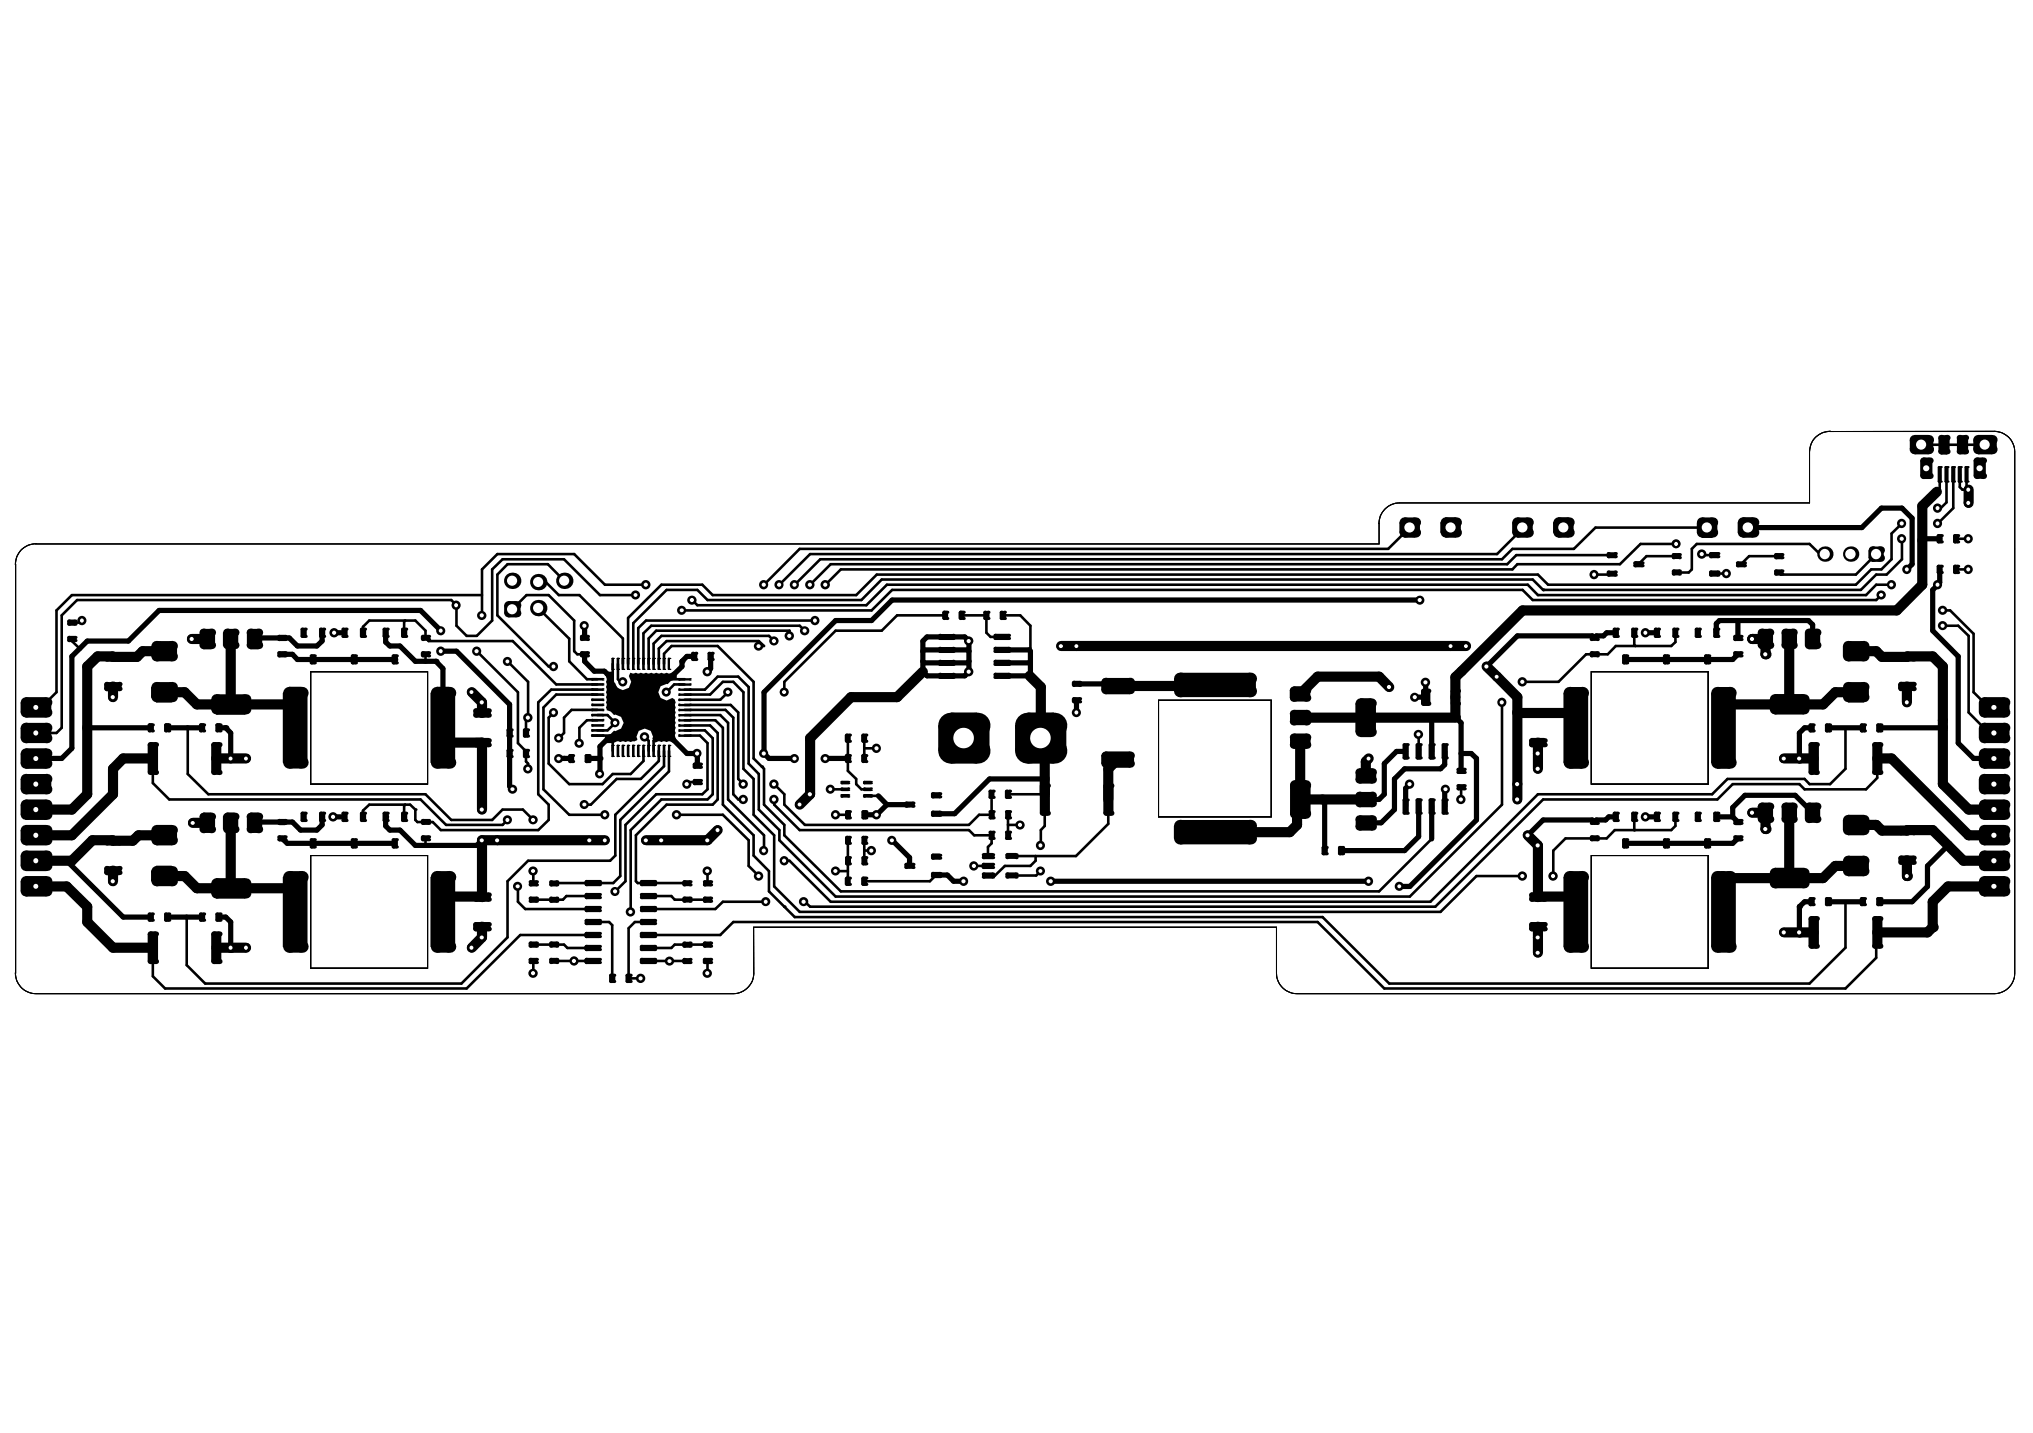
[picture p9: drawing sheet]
<svg xmlns="http://www.w3.org/2000/svg" width="287mm" height="202mm" viewBox="0 0 287 202" stroke-linecap="round" stroke-linejoin="round" font-family="sans-serif">
<path d="M3 77.5a2.75 2.75 0 0 1 2.1-.8h189.5v-2.9a2.87 2.87 0 0 1 2.9-2.9h57.8v-7.2a2.82 2.82 0 0 1 2.9-2.8l23.1-.1a2.88 2.88 0 0 1 2.9 2.9v73.6a2.88 2.88 0 0 1-2.9 2.9h-98.3a2.88 2.88 0 0 1-2.9-2.9v-6.5h-73.8l.1 6.5a2.94 2.94 0 0 1-2.9 2.9h-98.4a2.82 2.82 0 0 1-2.9-2.9v-57.7a2.78 2.78 0 0 1 .8-2.1zM197.5 70.9h57.8M43.8 94.8h16.5v15.8h-16.5zM163.4 98.8h15.9v16.4h-15.9zM224.5 94.8h16.5v15.8h-16.5zM43.8 120.7h16.5v15.9h-16.5zM224.5 120.7h16.5v15.9h-16.5z" fill="none" stroke="#000" stroke-width=".14"/>
<path d="M2.2 79.6v57.7M5.1 76.7a2.9 2.9 0 0 0-2.9 2.9M197.5 70.9a2.9 2.9 0 0 0-2.9 2.9v2.9h-189.5M258.2 60.8a2.9 2.9 0 0 0-2.9 2.9v7.2M258.2 60.9h23.1M281.3 60.8a2.9 2.9 0 0 1 2.9 2.9v73.6a2.9 2.9 0 0 1-2.9 2.9h-98.3a2.9 2.9 0 0 1-2.9-2.9v-6.5h-73.8v6.5M43.8 94.8h16.5v15.8h-16.5zM163.4 98.8h15.9v16.4h-15.9zM224.5 94.8h16.5v15.8h-16.5zM2.2 137.3a2.9 2.9 0 0 0 2.9 2.9h98.4a2.9 2.9 0 0 0 2.9-2.9M43.8 120.7h16.5v15.9h-16.5zM224.5 120.7h16.5v15.9h-16.5z" fill="none" stroke="#000" stroke-width=".15"/>
<g fill="#fff">
<circle cx="11.5" cy="87.5" r=".28"/>
<circle cx="151.9" cy="91.1" r=".28"/>
<circle cx="89.7" cy="83.9" r=".28"/>
<circle cx="91.1" cy="82.5" r=".29"/>
<circle cx="268.3" cy="73.8" r=".29"/>
<circle cx="70.1" cy="118.5" r=".28"/>
<circle cx="96.9" cy="110.6" r=".29"/>
<circle cx="137.4" cy="122.1" r=".29"/>
<circle cx="117.9" cy="122.9" r=".28"/>
<circle cx="219.1" cy="123.6" r=".29"/>
<circle cx="214.8" cy="123.6" r=".29"/>
<circle cx="214" cy="110.6" r=".29"/>
<circle cx="216.9" cy="119.3" r=".29"/>
<circle cx="215.5" cy="117.8" r=".29"/>
<circle cx="211.9" cy="99.1" r=".29"/>
<circle cx="214.8" cy="96.2" r=".29"/>
<circle cx="204.6" cy="91.1" r=".28"/>
<circle cx="211.1" cy="95.5" r=".28"/>
<circle cx="209.7" cy="94" r=".29"/>
<circle cx="206.8" cy="91.1" r=".28"/>
<circle cx="198.9" cy="110.6" r=".29"/>
<circle cx="200.1" cy="103.6" r=".29"/>
<circle cx="199.6" cy="98.3" r=".29"/>
<circle cx="201.1" cy="96.3" r=".29"/>
<circle cx="149.7" cy="91.1" r=".28"/>
<circle cx="68" cy="118.5" r=".28"/>
<circle cx="68" cy="114.2" r=".29"/>
<circle cx="66.5" cy="133.7" r=".28"/>
<circle cx="68" cy="132.2" r=".28"/>
<circle cx="66.5" cy="97.6" r=".28"/>
<circle cx="68" cy="99.1" r=".29"/>
<circle cx="216.9" cy="134.4" r=".28"/>
<circle cx="216.9" cy="132.2" r=".28"/>
<circle cx="216.9" cy="108.5" r=".29"/>
<circle cx="216.9" cy="106.3" r=".29"/>
<circle cx="90.4" cy="138" r=".29"/>
<circle cx="113.5" cy="89" r=".29"/>
<circle cx="107" cy="91.1" r=".28"/>
<circle cx="109.2" cy="90.4" r=".29"/>
<circle cx="111.3" cy="89.7" r=".29"/>
<circle cx="107.7" cy="82.5" r=".29"/>
<circle cx="109.9" cy="82.5" r=".29"/>
<circle cx="112.1" cy="82.5" r=".29"/>
<circle cx="114.3" cy="82.5" r=".29"/>
<circle cx="115" cy="87.5" r=".28"/>
<circle cx="116.4" cy="82.5" r=".29"/>
<circle cx="90.9" cy="103.9" r=".29"/>
<circle cx="98.3" cy="106.3" r=".29"/>
<circle cx="107.7" cy="106.3" r=".29"/>
<circle cx="99.8" cy="94.8" r=".29"/>
<circle cx="97.6" cy="84.6" r=".29"/>
<circle cx="102.7" cy="97.6" r=".28"/>
<circle cx="117.9" cy="114.9" r=".29"/>
<circle cx="62.2" cy="91.9" r=".28"/>
<circle cx="62.2" cy="89" r=".28"/>
<circle cx="117.1" cy="111.3" r=".28"/>
<circle cx="99.8" cy="137.3" r=".29"/>
<circle cx="75.2" cy="137.3" r=".29"/>
<circle cx="96.2" cy="86.1" r=".28"/>
<circle cx="236.4" cy="76.7" r=".28"/>
<circle cx="240.1" cy="78.2" r=".29"/>
<circle cx="200.3" cy="84.6" r=".29"/>
<circle cx="243.5" cy="80.9" r=".28"/>
<circle cx="67.2" cy="91.9" r=".29"/>
<circle cx="78.1" cy="94" r=".28"/>
<circle cx="277.7" cy="70.9" r=".28"/>
<circle cx="277.7" cy="69.1" r=".28"/>
<circle cx="27" cy="90.1" r=".29"/>
<circle cx="27.2" cy="116.1" r=".28"/>
<circle cx="15.9" cy="124.3" r=".29"/>
<circle cx="15.9" cy="98.3" r=".29"/>
<circle cx="269" cy="123.6" r=".28"/>
<circle cx="269" cy="99.1" r=".28"/>
<circle cx="232.1" cy="115.2" r=".28"/>
<circle cx="232.1" cy="89.3" r=".28"/>
<circle cx="249" cy="116.9" r=".29"/>
<circle cx="247.2" cy="114.6" r=".29"/>
<circle cx="249" cy="92.3" r=".29"/>
<circle cx="247.2" cy="90.1" r=".29"/>
<circle cx="253.8" cy="107" r=".28"/>
<circle cx="251.7" cy="107" r=".28"/>
<circle cx="253.8" cy="131.5" r=".29"/>
<circle cx="251.6" cy="131.5" r=".29"/>
<circle cx="32.5" cy="133.7" r=".28"/>
<circle cx="34.7" cy="133.7" r=".28"/>
<circle cx="32.5" cy="107" r=".28"/>
<circle cx="34.7" cy="107" r=".28"/>
<circle cx="47" cy="115.2" r=".29"/>
<circle cx="47.1" cy="89.3" r=".29"/>
<circle cx="273.3" cy="71.7" r=".28"/>
<circle cx="273.3" cy="73.8" r=".28"/>
<circle cx="277.7" cy="76" r=".28"/>
<circle cx="94.5" cy="135.6" r=".28"/>
<circle cx="107.7" cy="120" r=".29"/>
<circle cx="81" cy="135.6" r=".29"/>
<circle cx="88.9" cy="128.6" r=".29"/>
<circle cx="143.9" cy="116.4" r=".29"/>
<circle cx="146.8" cy="122.9" r=".28"/>
<circle cx="146.8" cy="119.3" r=".28"/>
<circle cx="104.8" cy="112.8" r=".29"/>
<circle cx="104.8" cy="110.6" r=".29"/>
<circle cx="197.4" cy="125" r=".28"/>
<circle cx="193.1" cy="124.3" r=".28"/>
<circle cx="148.2" cy="124.3" r=".29"/>
<circle cx="135.9" cy="124.3" r=".29"/>
<circle cx="122.9" cy="120" r=".29"/>
<circle cx="224.9" cy="81.1" r=".28"/>
<circle cx="196" cy="96.9" r=".29"/>
<circle cx="203.9" cy="111.3" r=".28"/>
<circle cx="206.1" cy="112.8" r=".29"/>
<circle cx="193.1" cy="107" r=".28"/>
<circle cx="151.8" cy="100.5" r=".28"/>
<circle cx="136.7" cy="90.4" r=".29"/>
<circle cx="136.7" cy="94.8" r=".29"/>
<circle cx="78.8" cy="107" r=".28"/>
<circle cx="82.4" cy="88.3" r=".29"/>
<circle cx="78.8" cy="104.1" r=".29"/>
<circle cx="74.5" cy="108.5" r=".29"/>
<circle cx="74.5" cy="101.2" r=".29"/>
<circle cx="75.2" cy="122.9" r=".28"/>
<circle cx="99.8" cy="122.9" r=".28"/>
<circle cx="73" cy="125" r=".28"/>
<circle cx="109.2" cy="110.6" r=".29"/>
<circle cx="109.2" cy="112.8" r=".29"/>
<circle cx="86.8" cy="102" r=".29"/>
<circle cx="87.8" cy="96.2" r=".29"/>
<circle cx="94" cy="97.6" r=".28"/>
<circle cx="84.6" cy="109.2" r=".28"/>
<circle cx="110.6" cy="97.6" r=".28"/>
<circle cx="123.7" cy="105.6" r=".29"/>
<circle cx="125.8" cy="118.5" r=".28"/>
<circle cx="123.7" cy="114.9" r=".29"/>
<circle cx="112.8" cy="113.5" r=".28"/>
<circle cx="114.3" cy="112" r=".29"/>
<circle cx="116.4" cy="107" r=".28"/>
<circle cx="112.1" cy="107" r=".28"/>
<circle cx="214" cy="112.8" r=".29"/>
<circle cx="273.3" cy="82.5" r=".28"/>
<circle cx="277.7" cy="80.3" r=".28"/>
<circle cx="269" cy="80.3" r=".28"/>
<circle cx="95.4" cy="114.9" r=".29"/>
<circle cx="101.2" cy="117.1" r=".28"/>
<circle cx="86.8" cy="125.7" r=".29"/>
<circle cx="83.1" cy="118.5" r=".28"/>
<circle cx="85.3" cy="118.5" r=".28"/>
<circle cx="99.8" cy="118.5" r=".28"/>
<circle cx="91.1" cy="118.5" r=".28"/>
<circle cx="93.3" cy="118.5" r=".28"/>
<circle cx="64.3" cy="85.4" r=".28"/>
<circle cx="274.1" cy="88.3" r=".29"/>
<circle cx="274.1" cy="86.1" r=".28"/>
<circle cx="265.4" cy="83.9" r=".28"/>
<circle cx="266.8" cy="82.5" r=".29"/>
<circle cx="268.3" cy="76" r=".29"/>
<circle cx="113.4" cy="127.2" r=".29"/>
<circle cx="108" cy="127.2" r=".28"/>
<circle cx="107" cy="123.6" r=".29"/>
<circle cx="110.6" cy="121.4" r=".29"/>
<circle cx="78.1" cy="100.5" r=".28"/>
<circle cx="81.7" cy="104.8" r=".28"/>
<circle cx="85.3" cy="114.9" r=".28"/>
<circle cx="72.3" cy="111.3" r=".28"/>
<circle cx="75.2" cy="115.7" r=".29"/>
<circle cx="82.4" cy="113.5" r=".28"/>
<circle cx="71.6" cy="115.7" r=".28"/>
<circle cx="68" cy="86.8" r=".29"/>
<circle cx="71.6" cy="93.3" r=".28"/>
</g>
<g fill="#000">
<path d="M85.3 94.8h1.2v1l.6 1.2 .8 .4 .8-.4 .3-.8-.3-.8 .2-.5 .3 .1a1.01 1.01 0 0 1 1 0l.2-.1 .3 .1 .4-.1 .3 .1a1.01 1.01 0 0 1 .9 0l.3-.1 .3 .1 .4-.1 .3 .1a1.01 1.01 0 0 1 .9 0l.4-.2h.6v1.1h-.4l-.5 .2-.4 .4h-.2l-.8 .3-.3 .8 .3 .9 .8 .3 .9-.3 .3 .2 .1 .4-.1 .2a1 1 0 0 1 0 .9l.1 .3-.1 .3 .1 .4-.1 .3a1 1 0 0 1 0 .9l.1 .3-.1 .3 .1 .4a.96 .96 0 0 0 .2 1.1l-.4 .3-.6-.2a1.01 1.01 0 0 1-.9 0l-.3 .1-.4-.1-.4 .2-.3-.3-.2-.3 .1-.3-.3-.8-.8-.3-.9 .3-.3 .8 .1 .4v.1l-.9 .3-.3-.1-.5 .1-.2-.1a1.01 1.01 0 0 1-.9 0l-.5 .2h-1.3v-1.1h.4l.5-.2 .4-.4h.2l.8-.3 .4-.8-.4-.9-.8-.3-.2 .1-.4-.5-.6-.2-.1-.4 .1-.3-.1-.4 .1-.3a1 1 0 0 1 0-.9l-.1-.3 .1-.2-.1-.5 .1-.3-.1-.4 .1-.5-.2-.4h-.1z"/>
<circle cx="11.5" cy="87.5" r=".65"/>
<circle cx="15.9" cy="98.3" r=".37"/>
<circle cx="23.1" cy="91.9" r=".72"/>
<circle cx="32.5" cy="99.4" r=".72"/>
<circle cx="44.1" cy="93" r=".37"/>
<circle cx="55.7" cy="93" r=".37"/>
<circle cx="61.5" cy="93.3" r=".37"/>
<circle cx="86.1" cy="95.4" r=".37"/>
<circle cx="91.9" cy="97.6" r=".18"/>
<circle cx="96.2" cy="93.3" r=".37"/>
<circle cx="217.7" cy="83.2" r=".18"/>
<circle cx="232.1" cy="89.3" r=".37"/>
<circle cx="247.2" cy="90.1" r=".72"/>
<circle cx="249.1" cy="92.3" r=".72"/>
<circle cx="12.3" cy="102.7" r=".37"/>
<circle cx="23.1" cy="117.8" r=".72"/>
<circle cx="30.5" cy="107" r=".72"/>
<circle cx="31.9" cy="102.7" r=".37"/>
<circle cx="47" cy="115.2" r=".37"/>
<circle cx="54.4" cy="115.2" r=".37"/>
<circle cx="58.6" cy="114.2" r=".18"/>
<circle cx="78.8" cy="107" r=".37"/>
<circle cx="79.6" cy="107" r=".37"/>
<circle cx="84.6" cy="107" r=".37"/>
<circle cx="107.5" cy="108.2" r=".18"/>
<circle cx="119.6" cy="107" r=".37"/>
<circle cx="125.9" cy="118.5" r=".37"/>
<circle cx="143.9" cy="116.4" r=".18"/>
<circle cx="146.8" cy="104.1" r=".72"/>
<circle cx="230.6" cy="117.1" r=".18"/>
<circle cx="232.1" cy="115.2" r=".37"/>
<circle cx="249.1" cy="116.9" r=".72"/>
<circle cx="253.8" cy="107" r=".72"/>
<circle cx="5.1" cy="125" r=".72"/>
<circle cx="15.9" cy="124.3" r=".37"/>
<circle cx="32.5" cy="133.7" r=".72"/>
<circle cx="32.5" cy="125.3" r=".72"/>
<circle cx="32.5" cy="133.7" r=".37"/>
<circle cx="75.2" cy="137.3" r=".18"/>
<circle cx="75.2" cy="133.2" r=".18"/>
<circle cx="83.6" cy="135.6" r=".18"/>
<circle cx="83.6" cy="130.1" r=".18"/>
<circle cx="99.1" cy="133.2" r=".18"/>
<circle cx="99.8" cy="122.9" r=".18"/>
<circle cx="110.7" cy="127.9" r=".18"/>
<circle cx="253.8" cy="127.9" r=".37"/>
<circle cx="253.8" cy="131.5" r=".72"/>
<circle cx="269" cy="123.6" r=".72"/>
<circle cx="272.7" cy="130.8" r=".72"/>
</g>
<path d="M43.8 94.8h16.5v15.8h-16.5zM163.4 98.8h15.9v16.4h-15.9zM224.5 94.8h16.5v15.8h-16.5zM43.8 120.7h16.5v15.9h-16.5zM224.5 120.7h16.5v15.9h-16.5z" fill="none" stroke="#000" stroke-width=".14"/>
<g fill="none" stroke="#000" stroke-width=".37">
<path d="M198.9 74.4l-3.1 3h-83l-5 5.1M214.8 74.4v.2l-3.6 3.6h-96.9l-4.3 4.3M227.4 78.3h-13.5l-1.3 1.3h-95.4l-2.9 2.9M236.5 76.7h-5.1l-2.9 2.9h-14.4l-.7 .7h-94.8l-2.1 2.2M236.5 78.5h-4.2l-1.2 1.1M240.1 78.2l.2 .1h1.5M240.8 74.4h-15.7l-3.1 3h-8.6l-1.5 1.5h-96.2l-3.6 3.6M250.9 78.5h-4.1l-1.2 1.1M257.4 78.2h-.6l-1.5-1.5h-15.9l-.7 .7v2.9l-.5 .5h-1.7M264.7 78.2l-2.9 2.9h-10.6l-.3-.3M268.3 73.8l-1.4 1.5v3.6l-1.5 1.4h-1.4l-2.2 2.2h-43.4l-1.4-1.4h-93.3l-2.9 2.8h-20.3l-1.4-1.4h-5.8l-4.7 4.7v6.5M268.3 76v2.9l-2.1 2.2h-1.5l-2.2 2.1h-44.8l-1.5-1.5h-91.8l-2.9 2.9h-21.7l-1.4-1.4h-4.4l-4.7 4.7v5.8"/>
<path d="M271.1 62.7h8.9M273.7 66.9v2l-.5 .5M274.6 66.9v4l-.8 .8h-.4M275.6 66.9v4.8l-2.2 2.1M276 76h1.7M276.5 66.9v1.8l.3 .4h.9l-.3-.3v-1.9M10.1 90.1v.3l1.1 1.1M11.6 87.5l-.3 .3h-1.2M51.2 89.3v-.9l.9-.9h6.5l1.4 1.5v1l.5 .4h11.8l6.2 6.1h5.8M57.2 87.5l-.2 .2v1.6M60.5 92.3h-.5v1M67.3 91.9l5.8 5.7v7.2l1.1 1.2v1.4l.3 .3v.8"/>
<path d="M68 83.9h-57.9l-2.1 2.2v11.5l-2.2 2.2h-.7M71.6 93.3l2.9 2.9v5l-.3 .3v1.9M72.3 86l2-2.1h3.1l3.6 3.6v4.4l.4 .4h1.1M75.9 82.1h1.1l1.8 1.8h2.9l6.2 6.2v3.6M75.9 85.8l4.4 4.3v3.2l2.5 2.5h1.5M79.6 81.9l-2.3-2.3h-5.7l-1.4 1.5v5.7l7.2 7.2h.7M84.3 97.3h-6.5l-1.9 1.8v12.9l1.5 1.5v2.2l-1.5 1.4h-13.7l-1.1-1.1h-2.2l-.3-.3v-1.5l-.7-.7h-5.8l-.9 .8v.9M84.3 98h-5.8l-1.8 1.8v11.5l3.6 3.6h5M86.4 93.7v2.8l1.1 1.1h4.4M87.2 93.7v2.1l.3 .4h.4M89.3 97.6v4.7l-1.4 1.5h-4.4M89.7 83.9h-5.1l-5-5h-8.7l-1.5 1.4v7.2l-2.1 2.2h-1.5l-1.4-1.4v-2.9l-.7-.8h-52.8l-2.2 2.2v15.9l-.7 .7h-2.9"/>
<path d="M91.1 82.5h-5.8l-4.3-4.3h-10.8l-2.2 2.1v6.5M91.9 97.6l2.1 2.2v2.9l-1.8 1.8v1.4M93.7 93.7v-1.5l1-1.1h6.5l5.1 5.1v10.8l1.5 1.5v5l2.9 2.9v1.4l7.9 7.9h76l7.4-7.4M96.6 98h3.6l1.8-1.8h1.5l1.4 1.4v10.9l1.4 1.4v5l2.9 2.9v7.2l3.6 3.6h90.4l5.1-5h6.5M96.6 95.8h-4.4l-.3 .4v1.4M96.6 96.5h-1.5l-1.1 1.1M96.6 99.4h6.5l1 1.1v9.4l.8 .7M96.6 97.3h2.8l1.8-1.9h2.9l1.5 1.5v10.8l1.5 1.5v5l2.9 2.9v1.4l7.9 8h81l13-13v-14.4M102.7 97.6l-1.1 1.1h-5M107.1 91.1h.7l-.7-.7h-13.1l-1.1 1.1v2.2M109.2 90.4l-.7-.7h-15.2l-1.1 1.1v2.9M111.4 89.7v-.7h-18.8l-1.1 1.1v3.6"/>
<path d="M113.6 89l-.8-.7h-20.9l-1.1 1v4.4M115 87.5h-23.9l-1.1 1.1v5.1M133.4 86.8h-6.8l-2.2 2.2h-6.5l-7.2 7.2v1.4M135.7 86.8h3.5v2.5l.5 .5h1.6M141.5 86.8h2.4l1.5 1.5v3.2l-.2 .2M227.4 80.9l-.1 .2h-2.4M230.6 89.3v1.7l.1 .1M236.4 89.3v1.3l-.6 .5h-7.8l-1.2 1.2h-3l-3.9 3.9h-5.1M241.8 80.9h1.8M265.4 83.9l-.7 .7h-48.5l-1.4-1.4h-88.9l-2.9 2.9h-26.8M266.9 82.5h-2.2l-1.4 1.4h-46.3l-1.5-1.4h-90.4l-2.9 2.9h-23.8l-.8-.8M274.1 86.1h1l3.3 3.3v8.2l2.2 2.2h.7"/>
<path d="M274.1 88.3h2.2l1.4 1.4v10.8l2.9 2.9h.7M276 80.3h1.7M21.6 107v3.5l2.3 2.3h35.4l3.6 3.6h8l.7-.7M26.5 102.7v6.5l2.9 2.8h30.6l3.7 3.7h5.7l1.5-1.5h2.9l1.4 1.5M57.2 113.5l-.2 .2v1.5M60.5 118.3h-.5v1M78.1 100.5l-.7 .7v6.5l2.9 2.9h4.7l1.4-1.4h2.6l1.8-1.8v-1.5M84.3 100.1h-3.7l-1 1.1v2.2l-.8 .7M84.3 100.9h1.4l1.1 1.1-1.1 1h-1.4M84.3 101.6h-1.5l-1.1 1.1v2.1M86.4 103.8v2.1M91 103.9l.5 .6v1.4"/>
<path d="M92.9 105.9v1.5l-2.5 2.5h-3.4l-3.6 3.6h-.9M93.7 105.9v2.2l-6.9 6.8v5.8l-.7 .7h-11.6l-2.9 2.9v7.9l-6.5 6.5h-36.2l-2.6-2.6v-6.7M94.4 105.9v2.9l-6.9 6.9v7.9l-1 1h-8.4M95.5 114.9h6.5l3.6 3.6v3.6l1.5 1.5M96.6 102.3h3.6l1 1.1v9.4l-.7 .7h-6.5l-4.3 4.3v6.5l.3 .3h6.9M96.6 103.8h2.1l1.1 1v6.5l-.7 .7h-6.5l-4.4 4.4v7.9l-1.4 1.4M96.6 103h2.8l1.1 1.1v7.9l-.7 .8h-6.5l-4.3 4.3v11.5M96.6 100.1h5.7l1.2 1.1v10.8l.6 .8h.8M96.6 101.6h4.3l1.1 1.1v10.8l4.3 4.3v2.9l2.2 2.2v2.8l3.6 3.7h74.5l9.4 9.3h59.3l5.1-5v-6.5M96.6 100.9h5l1.1 1.1v10.8l5.1 5v2.2M98.4 110.3h-1.2l-.3 .3M109.2 112.8v.7l3.6 3.6h23.9l.7 .7h2.5v1.2l-.5 .5v1.3"/>
<path d="M109.2 110.6l1.5 1.4v1.5l2.9 2.9h23.1l1.4-1.5h1.8v-2.1M117.2 111.3h2M117.9 114.9h1.7M119.6 104.1v4.6l1.2 1.2v.7l.7 .7h.9M119.6 118.5v5.8M121.9 104.1v2.9M121.9 118.5v2.9M121.9 120h1.1M121.9 105.6h1.8M122.4 112.3h1.5M142.2 112h5.2v4.5l-.6 .6v2.2M142.2 114.9v2.9"/>
<path d="M142.2 116.4h1.7M156.4 112.8v3.4l-4.6 4.6h-9.1M200.1 103.6v2.4l.2-.2M205.3 101.2h.1M206.1 111.1v1.7M230.6 115.2v1.9M236.4 115.2v1.3l-.6 .6h-8l-1.1 1.2h-5.8l-1.8 1.7v3.6M260.4 102.7v5.8l-2.2 2.1h-2.9l-.7-.7h-10.9l-2.2 2.1h-24.5l-15.2 15.2h-84.6l-5.8-5.8h-.7M264.8 107v2.7l-1.5 1.6h-8.7l-.8-.7h-9.4l-2.1 2.2h-24.6l-15.2 15.1h-88.2l-.7-.7h-.2M73.1 125v2.2l1 1h9.5M75.2 122.9v1.7M75.2 135.6v1.7"/>
<path d="M75.2 133.2h4.4l.4 .5h3.6M78.1 135.6h5.5M83.6 126.4h-3.7l-.5 .5h-4.2M83.6 130.1h2.3l.5 .4v7.5M83.6 131.9h-10.2l-7.6 7.5h-42.5l-1.7-1.7v-4M91.4 126.4h3.3l.5 .5h4.6M91.4 130.1h-1.8l-.9 .8v7.1h1.7M91.4 135.6h5.5M99.1 133.2h-3.9l-.5 .5h-3.3M99.8 122.9v1.7M99.8 135.6v1.7M108.1 127.2h-6.1l-1.1 1h-9.5"/>
<path d="M117.9 122.9h1.7M132.1 123.4l-.9 .9h-9.3M137.4 122.1h2M146.1 120.8v.6l-.7 .7h-3.6l-1.4 1.4h-1M146.8 122.9l-.6 .6h-3.5M264.7 131.7v3.4l-4.3 4.3h-65.1l-9.4-9.3h-82.4l-1.9 1.8h-10.2"/>
</g>
<g fill="none" stroke="#000" stroke-width=".73">
<path d="M246.6 74.4h16.1l2.7-2.7h2.9l1.5 1.4v6.5l-.8 .7M273.7 76h-2.3l-.2 .2M39.8 92.3h1.5l.7 .7h13.7M45.4 89.3v1.1l-.7 .7h-2.7l-1.2-1.1h-4.8l-.1 .1M47.2 89.3h1.4M54.4 89.3v1.3l.6 .5h1.4l2.2 2.2h2.9l1 1v8.4M62.2 89l-2.9-2.9h-36.9l-4.3 4.3h-5.8l-2.2 2.2v13l-1.4 1.4h-3.6M62.2 91.9h2.2l7.5 7.5v11.5l.4 .4M82.5 92.3v1l1.3 1.4h1.5l.8 .7M82.5 88.3v1.7M97.9 92.6h-1l-.7 .7v.7l-1.5 1.4M100.3 92.6v1.7l-.5 .5"/>
<path d="M130.2 90.4l.6-.6h5.3l.6 .6v4.4l-.6 .5h-5.3l-.6-.5zM130.2 93.3l.2 .2h6.1l.2-.2M130.2 91.9l.2-.2h6.1l.2 .2M141.3 91.7h3.9l.2 .2v3.3l-.1 .1h-4M145.4 93.3l-.2 .2h-3.9M151.9 96.5h5.5l.3 .3M151.9 98.8v1.7M200.3 84.6h-74.4l-2.9 2.9h-5.1l-10.1 10.1v8.7l.7 .7h3.6M201.1 96.3v2h-1.5M228 89.3h-1.3l-.5 .4h-1l-.3 .3-.3-.3h-10.5l-4.4 4.3M232.1 89.3h1.7M242.1 89.3v-1.3l.5-.5h12.5l.6 .6v2"/>
<path d="M245.2 92.3l-.8 .7h-15.1M245.2 87.5v2.5M273.7 80.3v1.9l-1 1v5.8l3.6 3.6v12.2l2.1 2.2h2.9M12.3 102.7h9M23.6 102.7h4.9M30.8 102.7h1.1l.6 .7v3.6M39.8 118.3l.7 .7h15.2M45.4 115.2v1.2l-.7 .7h-2.3l-1.1-1.1h-5.3l-.1 .1M47 115.2h1.6M54.4 115.2v1.3l.6 .6h1.4l2.2 2.2h8.7l.7-.8M78.8 107h1.8M82.9 107h1.7"/>
<path d="M86.4 104.1h-.6l-1.2 1.2v3.9M93.7 103l3.2 3.3h1.5v1.7M116.5 107h3.1M123.9 112.3l1.2 1.2M125.1 113.5l-1.4 1.4h-1.8M125.1 113.5h3.2M125.9 118.5l2.4 2.5v1.1M146.8 104.1l.6 .6M147.4 109.9h-7.8l-4.9 4.9h-2.6M183.4 112.8l-.4 .4M186.6 112.8l.3 .3v6.9M198.3 106h-1.3l-1.7 1.7v4.3l-.7 .8h-1.9"/>
<path d="M198.9 110.6l-.6 .6v2.6M200.1 113.8v4.2l-1.9 2h-9M202 101.4v4.6M202 113.8v4.5M203.8 106v1.9l-.6 .6h-5l-1.5 1.4v4.3l-1.8 1.9h-2.2M204 111.3l-.2 .2v2.3M205.4 101.2l.7 .8v6.7M206.1 106.3h1.5l.7 .7v8.7l-9.4 9.3h-1.4M228 115.2h-1l-.5 .5h-1.3l-.3 .3-.3-.3h-6.9l-2.2 2.1M232.1 115.2h1.7M242.1 115.2h2.3M244.4 115.2l.8 .8"/>
<path d="M245.2 118.3l-.8 .7h-15.1M255.6 102.7h-1l-.8 .7v3.6M255.7 114.6l-2.4-2.4h-7.1l-1.8 1.7v1.3M257.9 102.7h4.9M265.1 102.7h9M274 101.5l.1 .1M274.8 119.3l-2.9 2.8v2.9l-2.1 2.2h-4.7M9.8 121.8l7.6 7.6h3.9M23.6 129.4h4.9M30.8 129.4h1.1l.6 .7v3.6M132.1 123.4h1.5l.9 .9h1.5M148.3 124.3h44.8"/>
<path d="M255.6 127.2h-1l-.8 .7v3.6M257.9 127.2h4.9M264.8 131.5l-.1 .2"/>
</g>
<g fill="none" stroke="#000" stroke-width="1.4">
<path d="M273.2 69.4l-2 2v11.1l-3.6 3.6h-52.8l-9.5 9.4v5.7M277.7 69.1v1.8M15.9 96.8v1.5M23.1 97.6h2.9l1.8 1.8h13.7l.5 .4-.3 .3v2.6M23.1 91.9h-3l-.8 .8-5.5-.1-1.5 1.4v18l-2.2 2.2h-5M27.1 90.1h2.1M32.5 90.1v9.3M66.6 97.6l1.4 1.5v1.5M130.2 94.8l-3.6 3.5h-6.5l-5.8 5.8v7.9l-1.5 1.5M145.3 95.3l1.5 1.6v7.2M149.7 91.1h57.1M171.4 96.6l-.1 .2h-13.6"/>
<path d="M196 96.9l-1.4-1.5h-8.7l-2.5 2.5M209.7 94l4.4 4.3v14.5M247.2 90.1h1.9v2.2M252.4 90.1v9.3M261.8 91.9h2.9l.8 .8 7.2-.1 1.4 1.4v16.6l3.6 3.6h3.6M261.8 97.6h-2.9l-1.7 1.8h-13l-1 1v2.3M269 96.8v2.3M21.6 107h-4.2l-1.5 1.5v3.5l-5.8 5.8h-5M23.1 117.8h-3.6l-.8 .8-5.7-.1-2.9 2.9h-5M27.2 116.1h2M30.5 107h4.2M32.5 116.1v9.2"/>
<path d="M62.5 102.7v1.7l.4 .4h.1h5v9.4M85.3 118.5h-17.3v8h-.1h-5.7l.3 .3v1.8M101.2 117.1l-1.4 1.4h-8.7M147.4 104.7v7.3M157.7 107.1l-1.3 1.4v4.3M183 113.2v3.2l-1 1h-10.6M183.4 104.6v8.2h9.3M183.4 101.2h22M193.1 107l-.4 .4v2M214.1 100.5v.1h7.9v-.1l.3 .3v1.9M215.5 117.8l1.5 1.5v7.2h5.5M217 104.8v3.7"/>
<path d="M247.2 114.6h1.9v2.3M251.7 107h4.2M252.4 114.6v9.3M261.8 116.4h2.9l.8 .8 7.2-.1 4.3 4.3h4.3M264.8 107h2.1l10.8 10.8h3.6M5.1 125h4.3l2.9 2.9v2.2l3.6 3.6h5.7M15.9 122.8v1.5M23.1 123.6h2.9l1.8 1.7h13.2l.3-.3 .4 .4v3.2M30.5 133.7h4.2M68 130.7v1.5l-1.4 1.5M217 130.7v3.7M222.3 126.6l.2-.1v2l-.2 .1z"/>
<path d="M243.2 123.7v4.9M251.7 131.5h4.2M261.8 122.1h-2.9l-1.7 1.8h-13.9l-.3-.3M269 121.3v2.3M281.3 125h-6.5l-2.1 2.2v3.6l-.8 .7h-7.1"/>
</g>
<circle cx="11.5" cy="87.5" r=".28" fill="#fff"/>
<circle cx="151.9" cy="91.1" r=".64" fill="#000"/>
<circle cx="151.9" cy="91.1" r=".28" fill="#fff"/>
<circle cx="89.7" cy="83.9" r=".64" fill="#000"/>
<circle cx="89.7" cy="83.9" r=".28" fill="#fff"/>
<circle cx="91.1" cy="82.5" r=".66" fill="#000"/>
<circle cx="91.1" cy="82.5" r=".29" fill="#fff"/>
<circle cx="268.3" cy="73.8" r=".65" fill="#000"/>
<circle cx="268.3" cy="73.8" r=".29" fill="#fff"/>
<circle cx="70.1" cy="118.5" r=".65" fill="#000"/>
<circle cx="70.1" cy="118.5" r=".28" fill="#fff"/>
<circle cx="96.9" cy="110.6" r=".65" fill="#000"/>
<circle cx="96.9" cy="110.6" r=".29" fill="#fff"/>
<circle cx="137.4" cy="122.2" r=".65" fill="#000"/>
<circle cx="137.4" cy="122.1" r=".29" fill="#fff"/>
<circle cx="117.9" cy="122.9" r=".64" fill="#000"/>
<circle cx="117.9" cy="122.9" r=".28" fill="#fff"/>
<circle cx="219.1" cy="123.6" r=".66" fill="#000"/>
<circle cx="219.1" cy="123.6" r=".29" fill="#fff"/>
<circle cx="214.8" cy="123.6" r=".66" fill="#000"/>
<circle cx="214.8" cy="123.6" r=".29" fill="#fff"/>
<circle cx="214" cy="110.6" r=".65" fill="#000"/>
<circle cx="214" cy="110.6" r=".29" fill="#fff"/>
<circle cx="216.9" cy="119.3" r=".66" fill="#000"/>
<circle cx="216.9" cy="119.3" r=".29" fill="#fff"/>
<circle cx="215.5" cy="117.8" r=".64" fill="#000"/>
<circle cx="215.5" cy="117.8" r=".29" fill="#fff"/>
<circle cx="211.9" cy="99.1" r=".65" fill="#000"/>
<circle cx="211.9" cy="99.1" r=".29" fill="#fff"/>
<circle cx="214.8" cy="96.2" r=".66" fill="#000"/>
<circle cx="214.8" cy="96.2" r=".29" fill="#fff"/>
<circle cx="204.6" cy="91.1" r=".64" fill="#000"/>
<circle cx="204.6" cy="91.1" r=".28" fill="#fff"/>
<circle cx="211.1" cy="95.5" r=".64" fill="#000"/>
<circle cx="211.1" cy="95.5" r=".28" fill="#fff"/>
<circle cx="209.7" cy="94" r=".65" fill="#000"/>
<circle cx="209.7" cy="94" r=".29" fill="#fff"/>
<circle cx="206.8" cy="91.1" r=".64" fill="#000"/>
<circle cx="206.8" cy="91.1" r=".28" fill="#fff"/>
<circle cx="198.9" cy="110.6" r=".66" fill="#000"/>
<circle cx="198.9" cy="110.6" r=".29" fill="#fff"/>
<circle cx="200.1" cy="103.6" r=".65" fill="#000"/>
<circle cx="200.1" cy="103.6" r=".29" fill="#fff"/>
<circle cx="199.6" cy="98.4" r=".64" fill="#000"/>
<circle cx="199.6" cy="98.3" r=".29" fill="#fff"/>
<circle cx="201.1" cy="96.3" r=".66" fill="#000"/>
<circle cx="201.1" cy="96.3" r=".29" fill="#fff"/>
<circle cx="149.7" cy="91.1" r=".64" fill="#000"/>
<circle cx="149.7" cy="91.1" r=".28" fill="#fff"/>
<circle cx="68" cy="118.5" r=".65" fill="#000"/>
<circle cx="68" cy="118.5" r=".28" fill="#fff"/>
<circle cx="68" cy="114.2" r=".65" fill="#000"/>
<circle cx="68" cy="114.2" r=".29" fill="#fff"/>
<circle cx="66.5" cy="133.7" r=".65" fill="#000"/>
<circle cx="66.5" cy="133.7" r=".28" fill="#fff"/>
<circle cx="68" cy="132.2" r=".65" fill="#000"/>
<circle cx="68" cy="132.2" r=".28" fill="#fff"/>
<circle cx="66.5" cy="97.6" r=".64" fill="#000"/>
<circle cx="66.5" cy="97.6" r=".28" fill="#fff"/>
<circle cx="68" cy="99.1" r=".66" fill="#000"/>
<circle cx="68" cy="99.1" r=".29" fill="#fff"/>
<circle cx="216.9" cy="134.4" r=".65" fill="#000"/>
<circle cx="216.9" cy="134.4" r=".28" fill="#fff"/>
<circle cx="216.9" cy="132.2" r=".65" fill="#000"/>
<circle cx="216.9" cy="132.2" r=".28" fill="#fff"/>
<circle cx="216.9" cy="108.5" r=".66" fill="#000"/>
<circle cx="216.9" cy="108.5" r=".29" fill="#fff"/>
<circle cx="216.9" cy="106.3" r=".65" fill="#000"/>
<circle cx="216.9" cy="106.3" r=".29" fill="#fff"/>
<circle cx="90.4" cy="138" r=".66" fill="#000"/>
<circle cx="90.4" cy="138" r=".29" fill="#fff"/>
<circle cx="113.5" cy="89" r=".65" fill="#000"/>
<circle cx="113.5" cy="89" r=".29" fill="#fff"/>
<circle cx="107" cy="91.1" r=".65" fill="#000"/>
<circle cx="107" cy="91.1" r=".28" fill="#fff"/>
<circle cx="109.2" cy="90.4" r=".65" fill="#000"/>
<circle cx="109.2" cy="90.4" r=".29" fill="#fff"/>
<circle cx="111.3" cy="89.7" r=".66" fill="#000"/>
<circle cx="111.3" cy="89.7" r=".29" fill="#fff"/>
<circle cx="107.7" cy="82.5" r=".65" fill="#000"/>
<circle cx="107.7" cy="82.5" r=".29" fill="#fff"/>
<circle cx="109.9" cy="82.5" r=".65" fill="#000"/>
<circle cx="109.9" cy="82.5" r=".29" fill="#fff"/>
<circle cx="112.1" cy="82.5" r=".65" fill="#000"/>
<circle cx="112.1" cy="82.5" r=".29" fill="#fff"/>
<circle cx="114.3" cy="82.5" r=".66" fill="#000"/>
<circle cx="114.3" cy="82.5" r=".29" fill="#fff"/>
<circle cx="115" cy="87.5" r=".65" fill="#000"/>
<circle cx="115" cy="87.5" r=".28" fill="#fff"/>
<circle cx="116.4" cy="82.5" r=".66" fill="#000"/>
<circle cx="116.4" cy="82.5" r=".29" fill="#fff"/>
<circle cx="90.9" cy="103.9" r=".66" fill="#000"/>
<circle cx="90.9" cy="103.9" r=".29" fill="#fff"/>
<circle cx="98.3" cy="106.3" r=".64" fill="#000"/>
<circle cx="98.3" cy="106.3" r=".29" fill="#fff"/>
<circle cx="107.7" cy="106.3" r=".64" fill="#000"/>
<circle cx="107.7" cy="106.3" r=".29" fill="#fff"/>
<circle cx="99.8" cy="94.8" r=".66" fill="#000"/>
<circle cx="99.8" cy="94.8" r=".29" fill="#fff"/>
<circle cx="97.6" cy="84.7" r=".65" fill="#000"/>
<circle cx="97.6" cy="84.6" r=".29" fill="#fff"/>
<circle cx="102.7" cy="97.6" r=".65" fill="#000"/>
<circle cx="102.7" cy="97.6" r=".28" fill="#fff"/>
<circle cx="117.9" cy="114.9" r=".65" fill="#000"/>
<circle cx="117.9" cy="114.9" r=".29" fill="#fff"/>
<circle cx="62.2" cy="91.9" r=".65" fill="#000"/>
<circle cx="62.2" cy="91.9" r=".28" fill="#fff"/>
<circle cx="62.2" cy="89" r=".64" fill="#000"/>
<circle cx="62.2" cy="89" r=".28" fill="#fff"/>
<circle cx="117.1" cy="111.3" r=".64" fill="#000"/>
<circle cx="117.1" cy="111.3" r=".28" fill="#fff"/>
<circle cx="99.8" cy="137.3" r=".65" fill="#000"/>
<circle cx="99.8" cy="137.3" r=".29" fill="#fff"/>
<circle cx="75.2" cy="137.3" r=".65" fill="#000"/>
<circle cx="75.2" cy="137.3" r=".29" fill="#fff"/>
<circle cx="96.2" cy="86.1" r=".64" fill="#000"/>
<circle cx="96.2" cy="86.1" r=".28" fill="#fff"/>
<circle cx="236.5" cy="76.7" r=".64" fill="#000"/>
<circle cx="236.4" cy="76.7" r=".28" fill="#fff"/>
<circle cx="240.1" cy="78.2" r=".66" fill="#000"/>
<circle cx="240.1" cy="78.2" r=".29" fill="#fff"/>
<circle cx="200.3" cy="84.7" r=".64" fill="#000"/>
<circle cx="200.3" cy="84.6" r=".29" fill="#fff"/>
<circle cx="243.5" cy="80.9" r=".65" fill="#000"/>
<circle cx="243.5" cy="80.9" r=".28" fill="#fff"/>
<circle cx="67.2" cy="91.9" r=".65" fill="#000"/>
<circle cx="67.2" cy="91.9" r=".29" fill="#fff"/>
<circle cx="78.1" cy="94" r=".65" fill="#000"/>
<circle cx="78.1" cy="94" r=".28" fill="#fff"/>
<circle cx="277.7" cy="70.9" r=".65" fill="#000"/>
<circle cx="277.7" cy="70.9" r=".28" fill="#fff"/>
<circle cx="277.7" cy="69.1" r=".65" fill="#000"/>
<circle cx="277.7" cy="69.1" r=".28" fill="#fff"/>
<circle cx="27" cy="90.1" r=".65" fill="#000"/>
<circle cx="27" cy="90.1" r=".29" fill="#fff"/>
<circle cx="27.2" cy="116.1" r=".64" fill="#000"/>
<circle cx="27.2" cy="116.1" r=".28" fill="#fff"/>
<circle cx="15.9" cy="124.3" r=".65" fill="#000"/>
<circle cx="15.9" cy="124.3" r=".29" fill="#fff"/>
<circle cx="15.9" cy="98.4" r=".64" fill="#000"/>
<circle cx="15.9" cy="98.3" r=".29" fill="#fff"/>
<circle cx="269" cy="123.6" r=".65" fill="#000"/>
<circle cx="269" cy="123.6" r=".28" fill="#fff"/>
<circle cx="269" cy="99.1" r=".65" fill="#000"/>
<circle cx="269" cy="99.1" r=".28" fill="#fff"/>
<circle cx="232.1" cy="115.2" r=".65" fill="#000"/>
<circle cx="232.1" cy="115.2" r=".28" fill="#fff"/>
<circle cx="232.1" cy="89.3" r=".65" fill="#000"/>
<circle cx="232.1" cy="89.3" r=".28" fill="#fff"/>
<circle cx="249" cy="116.9" r=".66" fill="#000"/>
<circle cx="249" cy="116.9" r=".29" fill="#fff"/>
<circle cx="247.2" cy="114.6" r=".66" fill="#000"/>
<circle cx="247.2" cy="114.6" r=".29" fill="#fff"/>
<circle cx="249" cy="92.3" r=".66" fill="#000"/>
<circle cx="249" cy="92.3" r=".29" fill="#fff"/>
<circle cx="247.2" cy="90.1" r=".66" fill="#000"/>
<circle cx="247.2" cy="90.1" r=".29" fill="#fff"/>
<circle cx="253.8" cy="107" r=".65" fill="#000"/>
<circle cx="253.8" cy="107" r=".28" fill="#fff"/>
<circle cx="251.7" cy="107" r=".65" fill="#000"/>
<circle cx="251.7" cy="107" r=".28" fill="#fff"/>
<circle cx="253.8" cy="131.5" r=".65" fill="#000"/>
<circle cx="253.8" cy="131.5" r=".29" fill="#fff"/>
<circle cx="251.7" cy="131.5" r=".65" fill="#000"/>
<circle cx="251.6" cy="131.5" r=".29" fill="#fff"/>
<circle cx="32.5" cy="133.7" r=".65" fill="#000"/>
<circle cx="32.5" cy="133.7" r=".28" fill="#fff"/>
<circle cx="34.7" cy="133.7" r=".65" fill="#000"/>
<circle cx="34.7" cy="133.7" r=".28" fill="#fff"/>
<circle cx="32.5" cy="107" r=".64" fill="#000"/>
<circle cx="32.5" cy="107" r=".28" fill="#fff"/>
<circle cx="34.7" cy="107" r=".64" fill="#000"/>
<circle cx="34.7" cy="107" r=".28" fill="#fff"/>
<circle cx="47" cy="115.2" r=".66" fill="#000"/>
<circle cx="47" cy="115.2" r=".29" fill="#fff"/>
<circle cx="47.1" cy="89.3" r=".66" fill="#000"/>
<circle cx="47.1" cy="89.3" r=".29" fill="#fff"/>
<circle cx="273.3" cy="71.7" r=".65" fill="#000"/>
<circle cx="273.3" cy="71.7" r=".28" fill="#fff"/>
<circle cx="273.3" cy="73.8" r=".65" fill="#000"/>
<circle cx="273.3" cy="73.8" r=".28" fill="#fff"/>
<circle cx="277.7" cy="76" r=".65" fill="#000"/>
<circle cx="277.7" cy="76" r=".28" fill="#fff"/>
<circle cx="94.5" cy="135.6" r=".65" fill="#000"/>
<circle cx="94.5" cy="135.6" r=".28" fill="#fff"/>
<circle cx="107.7" cy="120" r=".65" fill="#000"/>
<circle cx="107.7" cy="120" r=".29" fill="#fff"/>
<circle cx="81" cy="135.6" r=".65" fill="#000"/>
<circle cx="81" cy="135.6" r=".29" fill="#fff"/>
<circle cx="88.9" cy="128.6" r=".66" fill="#000"/>
<circle cx="88.9" cy="128.6" r=".29" fill="#fff"/>
<circle cx="143.9" cy="116.4" r=".65" fill="#000"/>
<circle cx="143.9" cy="116.4" r=".29" fill="#fff"/>
<circle cx="146.8" cy="122.9" r=".64" fill="#000"/>
<circle cx="146.8" cy="122.9" r=".28" fill="#fff"/>
<circle cx="146.8" cy="119.3" r=".65" fill="#000"/>
<circle cx="146.8" cy="119.3" r=".28" fill="#fff"/>
<circle cx="104.8" cy="112.8" r=".66" fill="#000"/>
<circle cx="104.8" cy="112.8" r=".29" fill="#fff"/>
<circle cx="104.8" cy="110.6" r=".66" fill="#000"/>
<circle cx="104.8" cy="110.6" r=".29" fill="#fff"/>
<circle cx="197.4" cy="125" r=".64" fill="#000"/>
<circle cx="197.4" cy="125" r=".28" fill="#fff"/>
<circle cx="193.1" cy="124.3" r=".65" fill="#000"/>
<circle cx="193.1" cy="124.3" r=".28" fill="#fff"/>
<circle cx="148.2" cy="124.3" r=".66" fill="#000"/>
<circle cx="148.2" cy="124.3" r=".29" fill="#fff"/>
<circle cx="135.9" cy="124.3" r=".65" fill="#000"/>
<circle cx="135.9" cy="124.3" r=".29" fill="#fff"/>
<circle cx="122.9" cy="120" r=".66" fill="#000"/>
<circle cx="122.9" cy="120" r=".29" fill="#fff"/>
<circle cx="224.9" cy="81.1" r=".65" fill="#000"/>
<circle cx="224.9" cy="81.1" r=".28" fill="#fff"/>
<circle cx="196" cy="96.9" r=".66" fill="#000"/>
<circle cx="196" cy="96.9" r=".29" fill="#fff"/>
<circle cx="203.9" cy="111.3" r=".64" fill="#000"/>
<circle cx="203.9" cy="111.3" r=".28" fill="#fff"/>
<circle cx="206.1" cy="112.8" r=".66" fill="#000"/>
<circle cx="206.1" cy="112.8" r=".29" fill="#fff"/>
<circle cx="193.1" cy="107" r=".64" fill="#000"/>
<circle cx="193.1" cy="107" r=".28" fill="#fff"/>
<circle cx="151.9" cy="100.5" r=".64" fill="#000"/>
<circle cx="151.8" cy="100.5" r=".28" fill="#fff"/>
<circle cx="136.7" cy="90.4" r=".65" fill="#000"/>
<circle cx="136.7" cy="90.4" r=".29" fill="#fff"/>
<circle cx="136.7" cy="94.8" r=".66" fill="#000"/>
<circle cx="136.7" cy="94.8" r=".29" fill="#fff"/>
<circle cx="78.8" cy="107" r=".64" fill="#000"/>
<circle cx="78.8" cy="107" r=".28" fill="#fff"/>
<circle cx="82.4" cy="88.2" r=".64" fill="#000"/>
<circle cx="82.4" cy="88.3" r=".29" fill="#fff"/>
<circle cx="78.8" cy="104.1" r=".64" fill="#000"/>
<circle cx="78.8" cy="104.1" r=".29" fill="#fff"/>
<circle cx="74.5" cy="108.5" r=".66" fill="#000"/>
<circle cx="74.5" cy="108.5" r=".29" fill="#fff"/>
<circle cx="74.5" cy="101.2" r=".66" fill="#000"/>
<circle cx="74.5" cy="101.2" r=".29" fill="#fff"/>
<circle cx="75.2" cy="122.9" r=".65" fill="#000"/>
<circle cx="75.2" cy="122.9" r=".28" fill="#fff"/>
<circle cx="99.8" cy="122.9" r=".65" fill="#000"/>
<circle cx="99.8" cy="122.9" r=".28" fill="#fff"/>
<circle cx="73" cy="125" r=".64" fill="#000"/>
<circle cx="73" cy="125" r=".28" fill="#fff"/>
<circle cx="109.2" cy="110.6" r=".66" fill="#000"/>
<circle cx="109.2" cy="110.6" r=".29" fill="#fff"/>
<circle cx="109.2" cy="112.8" r=".66" fill="#000"/>
<circle cx="109.2" cy="112.8" r=".29" fill="#fff"/>
<circle cx="86.8" cy="101.9" r=".64" fill="#000"/>
<circle cx="86.8" cy="102" r=".29" fill="#fff"/>
<circle cx="87.8" cy="96.2" r=".65" fill="#000"/>
<circle cx="87.8" cy="96.2" r=".29" fill="#fff"/>
<circle cx="94" cy="97.6" r=".64" fill="#000"/>
<circle cx="94" cy="97.6" r=".28" fill="#fff"/>
<circle cx="84.6" cy="109.2" r=".64" fill="#000"/>
<circle cx="84.6" cy="109.2" r=".28" fill="#fff"/>
<circle cx="110.6" cy="97.6" r=".64" fill="#000"/>
<circle cx="110.6" cy="97.6" r=".28" fill="#fff"/>
<circle cx="123.6" cy="105.6" r=".65" fill="#000"/>
<circle cx="123.7" cy="105.6" r=".29" fill="#fff"/>
<circle cx="125.8" cy="118.5" r=".64" fill="#000"/>
<circle cx="125.8" cy="118.5" r=".28" fill="#fff"/>
<circle cx="123.6" cy="114.9" r=".65" fill="#000"/>
<circle cx="123.7" cy="114.9" r=".29" fill="#fff"/>
<circle cx="112.8" cy="113.5" r=".64" fill="#000"/>
<circle cx="112.8" cy="113.5" r=".28" fill="#fff"/>
<circle cx="114.3" cy="112.1" r=".65" fill="#000"/>
<circle cx="114.3" cy="112" r=".29" fill="#fff"/>
<circle cx="116.4" cy="107" r=".65" fill="#000"/>
<circle cx="116.4" cy="107" r=".28" fill="#fff"/>
<circle cx="112.1" cy="107" r=".64" fill="#000"/>
<circle cx="112.1" cy="107" r=".28" fill="#fff"/>
<circle cx="214" cy="112.8" r=".65" fill="#000"/>
<circle cx="214" cy="112.8" r=".29" fill="#fff"/>
<circle cx="273.3" cy="82.5" r=".65" fill="#000"/>
<circle cx="273.3" cy="82.5" r=".28" fill="#fff"/>
<circle cx="277.7" cy="80.3" r=".65" fill="#000"/>
<circle cx="277.7" cy="80.3" r=".28" fill="#fff"/>
<circle cx="269" cy="80.3" r=".65" fill="#000"/>
<circle cx="269" cy="80.3" r=".28" fill="#fff"/>
<circle cx="95.4" cy="114.9" r=".66" fill="#000"/>
<circle cx="95.4" cy="114.9" r=".29" fill="#fff"/>
<circle cx="101.2" cy="117.1" r=".65" fill="#000"/>
<circle cx="101.2" cy="117.1" r=".28" fill="#fff"/>
<circle cx="86.8" cy="125.8" r=".64" fill="#000"/>
<circle cx="86.8" cy="125.7" r=".29" fill="#fff"/>
<circle cx="83.2" cy="118.5" r=".64" fill="#000"/>
<circle cx="83.1" cy="118.5" r=".28" fill="#fff"/>
<circle cx="85.3" cy="118.5" r=".64" fill="#000"/>
<circle cx="85.3" cy="118.5" r=".28" fill="#fff"/>
<circle cx="99.8" cy="118.5" r=".65" fill="#000"/>
<circle cx="99.8" cy="118.5" r=".28" fill="#fff"/>
<circle cx="91.1" cy="118.5" r=".65" fill="#000"/>
<circle cx="91.1" cy="118.5" r=".28" fill="#fff"/>
<circle cx="93.3" cy="118.5" r=".65" fill="#000"/>
<circle cx="93.3" cy="118.5" r=".28" fill="#fff"/>
<circle cx="64.3" cy="85.4" r=".65" fill="#000"/>
<circle cx="64.3" cy="85.4" r=".28" fill="#fff"/>
<circle cx="274.1" cy="88.2" r=".65" fill="#000"/>
<circle cx="274.1" cy="88.3" r=".29" fill="#fff"/>
<circle cx="274.1" cy="86.1" r=".65" fill="#000"/>
<circle cx="274.1" cy="86.1" r=".28" fill="#fff"/>
<circle cx="265.4" cy="83.9" r=".65" fill="#000"/>
<circle cx="265.4" cy="83.9" r=".28" fill="#fff"/>
<circle cx="266.8" cy="82.5" r=".65" fill="#000"/>
<circle cx="266.8" cy="82.5" r=".29" fill="#fff"/>
<circle cx="268.3" cy="76" r=".65" fill="#000"/>
<circle cx="268.3" cy="76" r=".29" fill="#fff"/>
<circle cx="113.4" cy="127.2" r=".65" fill="#000"/>
<circle cx="113.4" cy="127.2" r=".29" fill="#fff"/>
<circle cx="108" cy="127.2" r=".64" fill="#000"/>
<circle cx="108" cy="127.2" r=".28" fill="#fff"/>
<circle cx="107" cy="123.6" r=".66" fill="#000"/>
<circle cx="107" cy="123.6" r=".29" fill="#fff"/>
<circle cx="110.6" cy="121.4" r=".65" fill="#000"/>
<circle cx="110.6" cy="121.4" r=".29" fill="#fff"/>
<circle cx="78.1" cy="100.5" r=".64" fill="#000"/>
<circle cx="78.1" cy="100.5" r=".28" fill="#fff"/>
<circle cx="81.7" cy="104.8" r=".65" fill="#000"/>
<circle cx="81.7" cy="104.8" r=".28" fill="#fff"/>
<circle cx="85.3" cy="114.9" r=".65" fill="#000"/>
<circle cx="85.3" cy="114.9" r=".28" fill="#fff"/>
<circle cx="72.3" cy="111.3" r=".65" fill="#000"/>
<circle cx="72.3" cy="111.3" r=".28" fill="#fff"/>
<circle cx="75.2" cy="115.6" r=".65" fill="#000"/>
<circle cx="75.2" cy="115.7" r=".29" fill="#fff"/>
<circle cx="82.4" cy="113.5" r=".64" fill="#000"/>
<circle cx="82.4" cy="113.5" r=".28" fill="#fff"/>
<circle cx="71.6" cy="115.6" r=".64" fill="#000"/>
<circle cx="71.6" cy="115.7" r=".28" fill="#fff"/>
<circle cx="68" cy="86.8" r=".65" fill="#000"/>
<circle cx="68" cy="86.8" r=".29" fill="#fff"/>
<circle cx="71.6" cy="93.3" r=".64" fill="#000"/>
<circle cx="71.6" cy="93.3" r=".28" fill="#fff"/>
<path d="M278.4 64.9l.5-.4h.8l.5 .4v2.2l-.5 .4h-.8l-.5-.4z" fill-rule="evenodd" fill="#000"/>
<g fill="#000">
<circle cx="278.9" cy="67.1" r=".44"/>
<circle cx="278.9" cy="65" r=".44"/>
<circle cx="279.7" cy="67.1" r=".44"/>
<circle cx="279.7" cy="65" r=".44"/>
</g>
<circle cx="279.3" cy="66.1" r=".43" fill="#fff"/>
<path d="M2.9 120.7l.7-.7h2.9l.7 .7v1.4l-.7 .8h-2.9l-.7-.8z" fill-rule="evenodd" fill="#000"/>
<g fill="#000">
<circle cx="3.6" cy="120.7" r=".72"/>
<circle cx="3.6" cy="122.1" r=".72"/>
<circle cx="6.5" cy="120.7" r=".72"/>
<circle cx="6.5" cy="122.1" r=".72"/>
</g>
<circle cx="5" cy="121.4" r=".36" fill="#fff"/>
<path d="M2.9 117.1l.7-.7h2.9l.7 .7v1.4l-.7 .8h-2.9l-.7-.8z" fill-rule="evenodd" fill="#000"/>
<g fill="#000">
<circle cx="3.6" cy="117.1" r=".72"/>
<circle cx="3.6" cy="118.5" r=".72"/>
<circle cx="6.5" cy="117.1" r=".72"/>
<circle cx="6.5" cy="118.5" r=".72"/>
</g>
<circle cx="5" cy="117.8" r=".36" fill="#fff"/>
<path d="M2.9 109.9l.7-.7h2.9l.7 .7v1.4l-.7 .7h-2.9l-.7-.7z" fill-rule="evenodd" fill="#000"/>
<g fill="#000">
<circle cx="3.6" cy="109.9" r=".72"/>
<circle cx="3.6" cy="111.3" r=".72"/>
<circle cx="6.5" cy="109.9" r=".72"/>
<circle cx="6.5" cy="111.3" r=".72"/>
</g>
<circle cx="5" cy="110.6" r=".36" fill="#fff"/>
<path d="M2.9 106.3l.7-.7h2.9l.7 .7v1.4l-.7 .8h-2.9l-.7-.8z" fill-rule="evenodd" fill="#000"/>
<g fill="#000">
<circle cx="3.6" cy="106.3" r=".72"/>
<circle cx="3.6" cy="107.7" r=".72"/>
<circle cx="6.5" cy="106.3" r=".72"/>
<circle cx="6.5" cy="107.7" r=".72"/>
</g>
<circle cx="5.1" cy="107" r=".35" fill="#fff"/>
<path d="M2.9 99.1l.7-.8h2.9l.7 .8v1.4l-.7 .7h-2.9l-.7-.7z" fill-rule="evenodd" fill="#000"/>
<g fill="#000">
<circle cx="3.6" cy="99.1" r=".72"/>
<circle cx="6.5" cy="99.1" r=".72"/>
<circle cx="3.6" cy="100.5" r=".72"/>
<circle cx="6.5" cy="100.5" r=".72"/>
</g>
<circle cx="5.1" cy="99.8" r=".35" fill="#fff"/>
<path d="M71.1 85.4l.6-.6h1.1l.6 .6v1.1l-.6 .6h-1.1l-.6-.6z" fill-rule="evenodd" fill="#000"/>
<g fill="#000">
<circle cx="71.7" cy="85.4" r=".57"/>
<circle cx="71.7" cy="86.5" r=".57"/>
<circle cx="72.8" cy="86.5" r=".57"/>
<circle cx="72.8" cy="85.4" r=".57"/>
</g>
<circle cx="72.2" cy="85.9" r=".72" fill="#fff"/>
<circle cx="72.3" cy="81.9" r="1.16" fill="#000"/>
<circle cx="72.2" cy="81.9" r=".72" fill="#fff"/>
<circle cx="75.9" cy="85.8" r="1.16" fill="#000"/>
<circle cx="75.9" cy="85.8" r=".72" fill="#fff"/>
<circle cx="75.9" cy="82.1" r="1.16" fill="#000"/>
<circle cx="75.9" cy="82.1" r=".72" fill="#fff"/>
<path d="M203.2 73.7l.7-.7h1.5l.7 .7v1.4l-.7 .8h-1.5l-.7-.8z" fill-rule="evenodd" fill="#000"/>
<g fill="#000">
<circle cx="204" cy="73.7" r=".72"/>
<circle cx="204" cy="75.1" r=".72"/>
<circle cx="205.4" cy="75.1" r=".72"/>
<circle cx="205.4" cy="73.7" r=".72"/>
</g>
<circle cx="204.6" cy="74.4" r=".72" fill="#fff"/>
<path d="M213.3 73.7l.8-.7h1.4l.7 .7v1.5l-.7 .7h-1.4l-.8-.7z" fill-rule="evenodd" fill="#000"/>
<g fill="#000">
<circle cx="214.1" cy="75.1" r=".72"/>
<circle cx="214.1" cy="73.7" r=".72"/>
<circle cx="215.5" cy="75.1" r=".72"/>
<circle cx="215.5" cy="73.7" r=".72"/>
</g>
<circle cx="214.8" cy="74.4" r=".73" fill="#fff"/>
<path d="M239.4 73.7l.7-.7h1.4l.8 .7v1.5l-.8 .7h-1.4l-.7-.7z" fill-rule="evenodd" fill="#000"/>
<g fill="#000">
<circle cx="240.1" cy="73.7" r=".72"/>
<circle cx="240.1" cy="75.1" r=".72"/>
<circle cx="241.5" cy="75.1" r=".72"/>
<circle cx="241.5" cy="73.7" r=".72"/>
</g>
<circle cx="240.8" cy="74.4" r=".72" fill="#fff"/>
<path d="M245.1 73.7l.8-.7h1.4l.7 .7v1.5l-.7 .7h-1.4l-.8-.7z" fill-rule="evenodd" fill="#000"/>
<g fill="#000">
<circle cx="245.9" cy="75.1" r=".72"/>
<circle cx="245.9" cy="73.7" r=".72"/>
<circle cx="247.3" cy="75.1" r=".72"/>
<circle cx="247.3" cy="73.7" r=".72"/>
</g>
<circle cx="246.6" cy="74.4" r=".73" fill="#fff"/>
<circle cx="257.4" cy="78.2" r="1.08" fill="#000"/>
<circle cx="257.4" cy="78.2" r=".72" fill="#fff"/>
<circle cx="261.1" cy="78.2" r="1.08" fill="#000"/>
<circle cx="261.1" cy="78.2" r=".73" fill="#fff"/>
<path d="M263.6 77.6l.5-.5h1.1l.6 .5v1.1l-.6 .6h-1.1l-.5-.6z" fill-rule="evenodd" fill="#000"/>
<g fill="#000">
<circle cx="264.2" cy="78.7" r=".55"/>
<circle cx="264.2" cy="77.6" r=".55"/>
<circle cx="265.2" cy="78.7" r=".55"/>
<circle cx="265.2" cy="77.6" r=".55"/>
</g>
<circle cx="264.7" cy="78.2" r=".72" fill="#fff"/>
<path d="M270.9 65l.4-.5h.9l.4 .5v2.1l-.4 .5h-.9l-.4-.5z" fill-rule="evenodd" fill="#000"/>
<g fill="#000">
<circle cx="271.3" cy="67.1" r=".44"/>
<circle cx="271.3" cy="65" r=".44"/>
<circle cx="272.2" cy="67.1" r=".44"/>
<circle cx="272.2" cy="65" r=".44"/>
</g>
<circle cx="271.7" cy="66.1" r=".43" fill="#fff"/>
<path d="M269.4 62l.7-.7h2l.6 .7v1.4l-.6 .7h-2l-.7-.7z" fill-rule="evenodd" fill="#000"/>
<g fill="#000">
<circle cx="270.1" cy="63.4" r=".68"/>
<circle cx="270.1" cy="62" r=".68"/>
<circle cx="272" cy="63.4" r=".68"/>
<circle cx="272" cy="62" r=".68"/>
</g>
<circle cx="271" cy="62.7" r=".72" fill="#fff"/>
<path d="M2.9 124.3l.7-.7h2.9l.7 .7v1.4l-.7 .8h-2.9l-.7-.8z" fill-rule="evenodd" fill="#000"/>
<g fill="#000">
<circle cx="3.6" cy="125.7" r=".72"/>
<circle cx="3.6" cy="124.3" r=".72"/>
<circle cx="6.5" cy="124.3" r=".72"/>
<circle cx="6.5" cy="125.7" r=".72"/>
</g>
<circle cx="5.1" cy="125" r=".35" fill="#fff"/>
<path d="M2.9 113.5l.7-.7h2.9l.7 .7v1.4l-.7 .8h-2.9l-.7-.8z" fill-rule="evenodd" fill="#000"/>
<g fill="#000">
<circle cx="3.6" cy="114.9" r=".72"/>
<circle cx="3.6" cy="113.5" r=".72"/>
<circle cx="6.5" cy="114.9" r=".72"/>
<circle cx="6.5" cy="113.5" r=".72"/>
</g>
<circle cx="5" cy="114.2" r=".36" fill="#fff"/>
<path d="M2.9 102.7l.7-.7h2.9l.7 .7v1.4l-.7 .7h-2.9l-.7-.7z" fill-rule="evenodd" fill="#000"/>
<g fill="#000">
<circle cx="3.6" cy="102.7" r=".72"/>
<circle cx="3.6" cy="104.1" r=".72"/>
<circle cx="6.5" cy="102.7" r=".72"/>
<circle cx="6.5" cy="104.1" r=".72"/>
</g>
<circle cx="5" cy="103.4" r=".36" fill="#fff"/>
<circle cx="79.6" cy="81.9" r="1.16" fill="#000"/>
<circle cx="79.6" cy="81.9" r=".72" fill="#fff"/>
<path d="M197.4 73.7l.8-.7h1.4l.7 .7v1.5l-.7 .7h-1.4l-.8-.7z" fill-rule="evenodd" fill="#000"/>
<g fill="#000">
<circle cx="198.2" cy="75.1" r=".72"/>
<circle cx="198.2" cy="73.7" r=".72"/>
<circle cx="199.6" cy="75.1" r=".72"/>
<circle cx="199.6" cy="73.7" r=".72"/>
</g>
<circle cx="198.9" cy="74.4" r=".73" fill="#fff"/>
<path d="M219.1 73.7l.7-.7h1.5l.7 .7v1.4l-.7 .8h-1.5l-.7-.8z" fill-rule="evenodd" fill="#000"/>
<g fill="#000">
<circle cx="219.9" cy="73.7" r=".72"/>
<circle cx="219.9" cy="75.1" r=".72"/>
<circle cx="221.3" cy="75.1" r=".72"/>
<circle cx="221.3" cy="73.7" r=".72"/>
</g>
<circle cx="220.5" cy="74.4" r=".72" fill="#fff"/>
<path d="M279.2 120.7l.7-.7h2.9l.7 .7v1.4l-.7 .8h-2.9l-.7-.8z" fill-rule="evenodd" fill="#000"/>
<g fill="#000">
<circle cx="279.9" cy="122.1" r=".72"/>
<circle cx="279.9" cy="120.7" r=".72"/>
<circle cx="282.8" cy="120.7" r=".72"/>
<circle cx="282.8" cy="122.1" r=".72"/>
</g>
<circle cx="281.3" cy="121.4" r=".37" fill="#fff"/>
<path d="M279.2 117.1l.7-.7h2.9l.7 .7v1.4l-.7 .8h-2.9l-.7-.8z" fill-rule="evenodd" fill="#000"/>
<g fill="#000">
<circle cx="279.9" cy="117.1" r=".72"/>
<circle cx="279.9" cy="118.5" r=".72"/>
<circle cx="282.8" cy="117.1" r=".72"/>
<circle cx="282.8" cy="118.5" r=".72"/>
</g>
<circle cx="281.3" cy="117.8" r=".37" fill="#fff"/>
<path d="M279.2 109.9l.7-.7h2.9l.7 .7v1.4l-.7 .7h-2.9l-.7-.7z" fill-rule="evenodd" fill="#000"/>
<g fill="#000">
<circle cx="279.9" cy="111.3" r=".72"/>
<circle cx="279.9" cy="109.9" r=".72"/>
<circle cx="282.8" cy="109.9" r=".72"/>
<circle cx="282.8" cy="111.3" r=".72"/>
</g>
<circle cx="281.3" cy="110.6" r=".37" fill="#fff"/>
<path d="M279.2 106.3l.7-.7h2.9l.7 .7v1.4l-.7 .8h-2.9l-.7-.8z" fill-rule="evenodd" fill="#000"/>
<g fill="#000">
<circle cx="279.9" cy="107.7" r=".72"/>
<circle cx="279.9" cy="106.3" r=".72"/>
<circle cx="282.8" cy="107.7" r=".72"/>
<circle cx="282.8" cy="106.3" r=".72"/>
</g>
<circle cx="281.3" cy="107" r=".36" fill="#fff"/>
<path d="M279.2 99.1l.7-.8h2.9l.7 .8v1.4l-.7 .7h-2.9l-.7-.7z" fill-rule="evenodd" fill="#000"/>
<g fill="#000">
<circle cx="279.9" cy="99.1" r=".72"/>
<circle cx="282.8" cy="99.1" r=".72"/>
<circle cx="279.9" cy="100.5" r=".72"/>
<circle cx="282.8" cy="100.5" r=".72"/>
</g>
<circle cx="281.3" cy="99.8" r=".36" fill="#fff"/>
<path d="M278.4 62l.7-.7h1.9l.7 .7v1.4l-.7 .7h-1.9l-.7-.7z" fill-rule="evenodd" fill="#000"/>
<g fill="#000">
<circle cx="279.1" cy="62" r=".68"/>
<circle cx="279.1" cy="63.4" r=".68"/>
<circle cx="281" cy="62" r=".68"/>
<circle cx="281" cy="63.4" r=".68"/>
</g>
<circle cx="280" cy="62.7" r=".72" fill="#fff"/>
<path d="M134.2 100.5h3.6l1.8 1.8v3.6l-1.8 1.8h-3.6l-1.8-1.8v-3.6z" fill-rule="evenodd" fill="#000"/>
<g fill="#000">
<circle cx="134.2" cy="102.3" r="1.8"/>
<circle cx="134.2" cy="105.9" r="1.8"/>
<circle cx="137.8" cy="105.9" r="1.8"/>
<circle cx="137.8" cy="102.3" r="1.8"/>
</g>
<circle cx="135.9" cy="104.1" r="1.45" fill="#fff"/>
<path d="M145 100.5h3.6l1.8 1.8v3.6l-1.8 1.8h-3.6l-1.8-1.8v-3.6z" fill-rule="evenodd" fill="#000"/>
<g fill="#000">
<circle cx="145" cy="105.9" r="1.8"/>
<circle cx="145" cy="102.3" r="1.8"/>
<circle cx="148.6" cy="102.3" r="1.8"/>
<circle cx="148.6" cy="105.9" r="1.8"/>
</g>
<circle cx="146.8" cy="104.1" r="1.45" fill="#fff"/>
<path d="M279.2 124.3l.7-.7h2.9l.7 .7v1.4l-.7 .8h-2.9l-.7-.8z" fill-rule="evenodd" fill="#000"/>
<g fill="#000">
<circle cx="279.9" cy="125.7" r=".72"/>
<circle cx="279.9" cy="124.3" r=".72"/>
<circle cx="282.8" cy="125.7" r=".72"/>
<circle cx="282.8" cy="124.3" r=".72"/>
</g>
<circle cx="281.3" cy="125" r=".36" fill="#fff"/>
<path d="M279.2 113.5l.7-.7h2.9l.7 .7v1.4l-.7 .8h-2.9l-.7-.8z" fill-rule="evenodd" fill="#000"/>
<g fill="#000">
<circle cx="279.9" cy="113.5" r=".72"/>
<circle cx="279.9" cy="114.9" r=".72"/>
<circle cx="282.8" cy="114.9" r=".72"/>
<circle cx="282.8" cy="113.5" r=".72"/>
</g>
<circle cx="281.3" cy="114.2" r=".37" fill="#fff"/>
<path d="M279.2 102.7l.7-.7h2.9l.7 .7v1.4l-.7 .7h-2.9l-.7-.7z" fill-rule="evenodd" fill="#000"/>
<g fill="#000">
<circle cx="279.9" cy="104.1" r=".72"/>
<circle cx="279.9" cy="102.7" r=".72"/>
<circle cx="282.8" cy="102.7" r=".72"/>
<circle cx="282.8" cy="104.1" r=".72"/>
</g>
<circle cx="281.3" cy="103.4" r=".37" fill="#fff"/>
<g fill="#000">
<path d="M226.7 78.1l.2-.2h1l.2 .2v.4l-.2 .2h-1l-.2-.2z" fill-rule="evenodd"/>
<path d="M230.4 79.4l.3-.3h1l.2 .3v.4l-.2 .2h-1l-.3-.2z" fill-rule="evenodd"/>
<path d="M235.8 78.2l.3-.2h.9l.2 .2v.4l-.2 .3h-.9l-.3-.3z" fill-rule="evenodd"/>
<path d="M241.1 78.1l.2-.2h1.1l.2 .2v.4l-.2 .2h-1.1l-.2-.2z" fill-rule="evenodd"/>
<path d="M244.9 79.4l.2-.2h1l.3 .2v.4l-.3 .2h-1l-.2-.2z" fill-rule="evenodd"/>
<path d="M250.3 78.2l.2-.2h.9l.2 .2v.5l-.2 .2h-.9l-.2-.2z" fill-rule="evenodd"/>
<path d="M273.2 75.6l.2-.3h.5l.2 .3v.8l-.2 .3h-.5l-.2-.3z" fill-rule="evenodd"/>
<path d="M273.4 65.9l.1-.1h.3l.1 .1v2l-.1 .2h-.3l-.1-.2z" fill-rule="evenodd"/>
<path d="M273.8 61.4h.8l.4 .4v1.9l-.4 .4h-.8l-.3-.4v-1.9z" fill-rule="evenodd"/>
<path d="M274.3 65.9l.2-.2h.3l.1 .2v2l-.1 .1h-.3l-.2-.1z" fill-rule="evenodd"/>
<path d="M275.5 75.6l.2-.3h.5l.2 .3v.8l-.2 .3h-.5l-.2-.3z" fill-rule="evenodd"/>
<path d="M275.3 65.9l.1-.2h.3l.2 .2v2l-.2 .1h-.3l-.1-.1z" fill-rule="evenodd"/>
<path d="M276.2 65.9l.1-.1h.3l.2 .1v2l-.2 .2h-.3l-.1-.2z" fill-rule="evenodd"/>
<path d="M276.1 61.7l.3-.3h.9l.4 .3v2l-.4 .4h-.9l-.3-.4z" fill-rule="evenodd"/>
<path d="M277.1 65.9l.2-.2h.3l.1 .2v2l-.1 .1h-.3l-.2-.1z" fill-rule="evenodd"/>
<path d="M9.5 87.6l.2-.2h.9l.2 .2v.4l-.2 .3h-.9l-.2-.3z" fill-rule="evenodd"/>
<path d="M9.5 89.9l.2-.2h.9l.2 .2v.5l-.2 .2h-.9l-.2-.2z" fill-rule="evenodd"/>
<path d="M14.7 96.5l.3-.3h1.9l.3 .3v.7l-.3 .3h-1.9l-.3-.3z" fill-rule="evenodd"/>
<path d="M14.7 92.4l.3-.4h1.8l.4 .4v.6l-.4 .3h-1.8l-.3-.3z" fill-rule="evenodd"/>
<path d="M21.3 96.9l.7-.7h2.2l.7 .7v1.5l-.7 .7h-2.2l-.7-.7z" fill-rule="evenodd"/>
<path d="M21.3 91.1l.8-.7h2.1l.8 .7v1.5l-.8 .7h-2.1l-.8-.7z" fill-rule="evenodd"/>
<path d="M28.7 88.7h1.1l.5 .6v1.8l-.5 .5h-1.1l-.5-.5v-1.8z" fill-rule="evenodd"/>
<path d="M31.4 89.3l.6-.6h1.1l.5 .6v1.8l-.5 .5h-1.1l-.6-.5z" fill-rule="evenodd"/>
<path d="M35.3 88.7h1.1l.6 .6v1.8l-.6 .5h-1.1l-.5-.5v-1.8z" fill-rule="evenodd"/>
<path d="M39.1 92.1l.2-.2h.9l.2 .2v.4l-.2 .2h-.9l-.2-.2z" fill-rule="evenodd"/>
<path d="M39.1 89.8l.2-.2h.9l.2 .2v.4l-.2 .2h-.9l-.2-.2z" fill-rule="evenodd"/>
<path d="M42.4 88.7l.2-.1h.5l.2 .1v1.1l-.2 .2h-.5l-.2-.2z" fill-rule="evenodd"/>
<path d="M43.9 92.3h.4l.3 .2v1l-.3 .2h-.4l-.2-.2v-1z" fill-rule="evenodd"/>
<path d="M45 88.7l.2-.1h.5l.2 .1v1.1l-.2 .2h-.5l-.2-.2z" fill-rule="evenodd"/>
<path d="M48.2 88.7l.2-.1h.4l.2 .1v1.1l-.2 .2h-.4l-.2-.2z" fill-rule="evenodd"/>
<path d="M49.5 92.5l.2-.2h.4l.3 .2v1l-.3 .2h-.4l-.2-.2z" fill-rule="evenodd"/>
<path d="M50.8 88.7l.2-.1h.4l.3 .1v1.1l-.3 .2h-.4l-.2-.2z" fill-rule="evenodd"/>
<path d="M54 88.7l.2-.1h.4l.2 .1v1.1l-.2 .2h-.4l-.2-.2z" fill-rule="evenodd"/>
<path d="M55.3 92.5l.2-.2h.4l.2 .2v1l-.2 .2h-.4l-.2-.2z" fill-rule="evenodd"/>
<path d="M56.6 88.7l.2-.1h.4l.3 .1v1.1l-.3 .2h-.4l-.2-.2z" fill-rule="evenodd"/>
<path d="M59.4 92.1l.2-.2h.9l.2 .2v.4l-.2 .2h-.9l-.2-.2z" fill-rule="evenodd"/>
<path d="M59.4 89.8l.2-.2h.9l.2 .2v.4l-.2 .2h-.9l-.2-.2z" fill-rule="evenodd"/>
<path d="M66.8 100.2l.3-.3h1.8l.3 .3v.7l-.3 .3h-1.8l-.3-.3z" fill-rule="evenodd"/>
<path d="M81.8 92.1l.2-.2h.9l.2 .2v.4l-.2 .2h-.9l-.2-.2z" fill-rule="evenodd"/>
<path d="M81.8 89.8l.2-.2h.9l.2 .2v.4l-.2 .2h-.9l-.2-.2z" fill-rule="evenodd"/>
<path d="M83.4 99.3h1.6h.2v.2l-.2 .1h-1.5z" fill-rule="evenodd"/>
<path d="M83.4 96.4h1.6h.2v.2l-.2 .1h-1.5z" fill-rule="evenodd"/>
<path d="M83.4 97.2l1.6-.1 .2 .1v.2l-.2 .1h-1.5z" fill-rule="evenodd"/>
<path d="M83.4 97.9l1.6-.1 .1 .2-.1 .2h-1.5z" fill-rule="evenodd"/>
<path d="M83.4 95.7l1.6-.1 .1 .3-.1 .1h-1.5z" fill-rule="evenodd"/>
<path d="M83.4 98.6l1.6-.1 .2 .1v.2l-.2 .1h-1.5z" fill-rule="evenodd"/>
<path d="M86.3 92.9l.1-.1h.2v.1v1.6l-.3-.1z" fill-rule="evenodd"/>
<path d="M87 92.9l.1-.1h.2l.1 .1-.1 1.6-.3-.1z" fill-rule="evenodd"/>
<path d="M87.8 92.8l.3 .1v1.5l-.2 .1-.2-.1z" fill-rule="evenodd"/>
<path d="M88.4 92.9l.1-.1 .3 .1v1.5l-.1 .1-.3-.1z" fill-rule="evenodd"/>
<path d="M89.2 92.9l.1-.1h.2v.1v1.6l-.3-.1z" fill-rule="evenodd"/>
<path d="M89.9 92.8l.3 .1v1.5l-.1 .1-.2-.1z" fill-rule="evenodd"/>
<path d="M90.6 92.9l.1-.1 .3 .1v1.5l-.2 .1-.2-.1z" fill-rule="evenodd"/>
<path d="M91.3 92.9l.1-.1h.2l.1 .1-.1 1.6-.3-.1z" fill-rule="evenodd"/>
<path d="M92.1 92.8l.3 .1v1.5l-.1 .1-.3-.1z" fill-rule="evenodd"/>
<path d="M92.8 92.8l.3 .1v1.5l-.1 .1-.2-.1z" fill-rule="evenodd"/>
<path d="M93.5 92.9l.1-.1h.2l.1 .1-.1 1.6-.3-.1z" fill-rule="evenodd"/>
<path d="M94.3 92.8h.1l.1 .1-.1 1.6-.2-.1z" fill-rule="evenodd"/>
<path d="M95.7 100.1l1.7-.1 .1 .2-1.7 .1z" fill-rule="evenodd"/>
<path d="M95.7 99.4l1.7-.1v.3h-1.6h-.1z" fill-rule="evenodd"/>
<path d="M95.7 97.9l1.7-.1 .1 .3-1.7 .1z" fill-rule="evenodd"/>
<path d="M95.7 97.2l1.7-.1v.3l-1.6 .1-.1-.1z" fill-rule="evenodd"/>
<path d="M95.7 96.5l1.7-.1 .1 .1v.2h-1.7h-.1z" fill-rule="evenodd"/>
<path d="M95.7 98.6h1.7h.1v.2l-1.7 .1-.1-.1z" fill-rule="evenodd"/>
<path d="M95.7 95.7h1.7h.1v.2l-1.7 .1z" fill-rule="evenodd"/>
<path d="M97.5 92.2l.2-.2h.5l.2 .2v.8l-.2 .3h-.5l-.2-.3z" fill-rule="evenodd"/>
<path d="M99.8 92.2l.2-.2h.5l.2 .2v.8l-.2 .3h-.5l-.2-.3z" fill-rule="evenodd"/>
<path d="M132.9 86.4l.2-.3h.4l.3 .3v.8l-.3 .2h-.4l-.2-.2z" fill-rule="evenodd"/>
<path d="M132.4 93.3l.2-.2h1.9l.2 .2v.4l-.2 .2h-1.9l-.2-.2z" fill-rule="evenodd"/>
<path d="M132.4 91.5l.2-.2h1.9l.2 .2v.4l-.2 .2h-1.9l-.2-.2z" fill-rule="evenodd"/>
<path d="M132.4 95.2l.2-.3h1.9l.2 .3v.4l-.2 .2h-1.9l-.2-.2z" fill-rule="evenodd"/>
<path d="M132.4 89.7l.2-.3h1.9l.2 .3v.4l-.2 .2h-1.9l-.2-.2z" fill-rule="evenodd"/>
<path d="M135.2 86.4l.2-.3h.5l.2 .3v.8l-.2 .2h-.5l-.2-.2z" fill-rule="evenodd"/>
<path d="M138.7 86.4l.2-.2h.5l.2 .2v.8l-.2 .3h-.5l-.2-.3z" fill-rule="evenodd"/>
<path d="M141 86.4l.3-.2h.4l.2 .2v.8l-.2 .3h-.4l-.3-.3z" fill-rule="evenodd"/>
<path d="M140.2 93.3l.2-.2h1.9l.2 .2v.4l-.2 .2h-1.9l-.2-.2z" fill-rule="evenodd"/>
<path d="M140.2 91.5l.2-.3h1.9l.2 .3v.4l-.2 .2h-1.9l-.2-.2z" fill-rule="evenodd"/>
<path d="M140.2 95.1l.2-.2h1.9l.2 .2v.5l-.2 .2h-1.9l-.2-.2z" fill-rule="evenodd"/>
<path d="M140.2 89.6l.2-.2h1.9l.2 .2v.5l-.2 .2h-1.9l-.2-.2z" fill-rule="evenodd"/>
<path d="M151.2 96.3l.2-.3h.9l.2 .3v.4l-.2 .2h-.9l-.2-.2z" fill-rule="evenodd"/>
<path d="M151.2 98.6l.2-.3h.9l.2 .3v.4l-.2 .2h-.9l-.2-.2z" fill-rule="evenodd"/>
<path d="M155.4 96.2l.5-.6h3.5l.6 .6v1.2l-.6 .5h-3.5l-.5-.5z" fill-rule="evenodd"/>
<path d="M165.6 95.7l.9-.8h9.8l.9 .8v1.8l-.9 .8h-9.8l-.9-.8z" fill-rule="evenodd"/>
<path d="M182 97.4l.5-.6h1.8l.6 .6v1l-.6 .6h-1.8l-.5-.6z" fill-rule="evenodd"/>
<path d="M191.2 99.2l.7-.7h1.5l.7 .7v4l-.7 .8h-1.5l-.7-.8z" fill-rule="evenodd"/>
<path d="M200.5 97.5l.3-.4h.7l.3 .4v1.8l-.3 .3h-.7l-.3-.3z" fill-rule="evenodd"/>
<path d="M204.7 97.5l.3-.4h.7l.3 .4v1.8l-.3 .3h-.7l-.3-.3z" fill-rule="evenodd"/>
<path d="M220.6 97.8l.8-.9h1.8l.9 .9v9.8l-.9 .9h-1.8l-.8-.9z" fill-rule="evenodd"/>
<path d="M224.3 92.1l.2-.2h.9l.2 .2v.4l-.2 .2h-.9l-.2-.2z" fill-rule="evenodd"/>
<path d="M224.3 89.8l.2-.2h.9l.2 .2v.4l-.2 .2h-.9l-.2-.2z" fill-rule="evenodd"/>
<path d="M226.7 80.7l.2-.2h1l.2 .2v.4l-.2 .2h-1l-.2-.2z" fill-rule="evenodd"/>
<path d="M227.5 88.7l.2-.1h.5l.2 .1v1.1l-.2 .2h-.5l-.2-.2z" fill-rule="evenodd"/>
<path d="M228.8 92.5l.3-.2h.4l.2 .2v1l-.2 .2h-.4l-.3-.2z" fill-rule="evenodd"/>
<path d="M230.1 88.7l.2-.1h.5l.2 .1v1.1l-.2 .2h-.5l-.2-.2z" fill-rule="evenodd"/>
<path d="M233.3 88.7l.2-.1h.5l.2 .1v1.1l-.2 .2h-.5l-.2-.2z" fill-rule="evenodd"/>
<path d="M234.6 92.5l.2-.2h.5l.2 .2v1l-.2 .2h-.5l-.2-.2z" fill-rule="evenodd"/>
<path d="M235.9 88.7l.2-.1h.5l.2 .1v1.1l-.2 .2h-.5l-.2-.2z" fill-rule="evenodd"/>
<path d="M235.8 80.5l.3-.2h.9l.2 .2v.4l-.2 .3h-.9l-.3-.3z" fill-rule="evenodd"/>
<path d="M239.1 88.7l.2-.1h.4l.3 .1v1.1l-.3 .2h-.4l-.2-.2z" fill-rule="evenodd"/>
<path d="M240.4 92.5l.2-.2h.5l.1 .2v1l-.1 .2h-.5l-.2-.2z" fill-rule="evenodd"/>
<path d="M241.1 80.7l.2-.2h1.1l.2 .2v.4l-.2 .2h-1.1l-.2-.2z" fill-rule="evenodd"/>
<path d="M241.7 88.7l.2-.1h.5l.2 .1v1.1l-.2 .2h-.5l-.2-.2z" fill-rule="evenodd"/>
<path d="M241.4 97.8l.9-.9h1.7l.9 .9v9.8l-.9 .9h-1.7l-.9-.9z" fill-rule="evenodd"/>
<path d="M244.5 92.1l.2-.2h.9l.2 .2v.4l-.2 .2h-.9l-.2-.2z" fill-rule="evenodd"/>
<path d="M244.5 89.8l.2-.2h.9l.2 .2v.4l-.2 .2h-.9l-.2-.2z" fill-rule="evenodd"/>
<path d="M248 89.3l.5-.6h1.1l.5 .6v1.8l-.5 .5h-1.1l-.5-.5z" fill-rule="evenodd"/>
<path d="M251.4 89.3l.5-.6h1.1l.5 .6v1.8l-.5 .5h-1.1l-.5-.5z" fill-rule="evenodd"/>
<path d="M250.3 80.5l.2-.2h.9l.2 .2v.5l-.2 .2h-.9l-.2-.2z" fill-rule="evenodd"/>
<path d="M254.6 89.3l.6-.6h1.1l.5 .6v1.8l-.5 .5h-1.1l-.6-.5z" fill-rule="evenodd"/>
<path d="M260 96.9l.8-.7h2.1l.8 .7v1.5l-.8 .7h-2.1l-.8-.7z" fill-rule="evenodd"/>
<path d="M260 91.1l.7-.7h2.2l.7 .7v1.5l-.7 .7h-2.2l-.7-.7z" fill-rule="evenodd"/>
<path d="M267.8 96.5l.3-.3h1.8l.3 .3v.6l-.3 .4h-1.8l-.3-.4z" fill-rule="evenodd"/>
<path d="M267.8 92.3l.3-.3h1.8l.3 .3v.7l-.3 .3h-1.8l-.3-.3z" fill-rule="evenodd"/>
<path d="M273.2 79.9l.2-.2h.5l.2 .2v.9l-.2 .2h-.5l-.2-.2z" fill-rule="evenodd"/>
<path d="M275.5 79.9l.2-.2h.5l.2 .2v.9l-.2 .2h-.5l-.2-.2z" fill-rule="evenodd"/>
<path d="M14.7 118.3l.4-.3h1.8l.3 .3v.6l-.3 .4h-1.8l-.4-.4z" fill-rule="evenodd"/>
<path d="M20.8 102.2l.3-.2h.4l.2 .2v.9l-.2 .2h-.4l-.3-.2z" fill-rule="evenodd"/>
<path d="M20.8 105l.4-.3h.7l.4 .3v3.9l-.4 .4h-.7l-.4-.4z" fill-rule="evenodd"/>
<path d="M23.1 102.2l.3-.2h.4l.2 .2v.9l-.2 .2h-.4l-.3-.2z" fill-rule="evenodd"/>
<path d="M21.3 117.1l.8-.7h2.1l.8 .7v1.4l-.8 .8h-2.1l-.8-.8z" fill-rule="evenodd"/>
<path d="M28.1 102.2l.2-.2h.4l.2 .2v.9l-.2 .2h-.4l-.2-.2z" fill-rule="evenodd"/>
<path d="M28.7 114.6h1.1l.5 .6v1.7l-.5 .6h-1.1l-.5-.6v-1.7z" fill-rule="evenodd"/>
<path d="M29.8 105l.4-.3h.7l.3 .3v3.9l-.3 .4h-.7l-.4-.4z" fill-rule="evenodd"/>
<path d="M30.4 102.2l.2-.2h.4l.3 .2v.9l-.3 .2h-.4l-.2-.2z" fill-rule="evenodd"/>
<path d="M31.4 115.2l.6-.6h1.1l.5 .6v1.7l-.5 .6h-1.1l-.6-.6z" fill-rule="evenodd"/>
<path d="M29.8 98.7l.7-.8h4.1l.7 .8v1.4l-.7 .7h-4.1l-.7-.7z" fill-rule="evenodd"/>
<path d="M35.3 114.6h1.1l.6 .6v1.7l-.6 .6h-1.1l-.5-.6v-1.7z" fill-rule="evenodd"/>
<path d="M39.9 97.8l.9-.9h1.7l.9 .9v9.8l-.9 .8h-1.7l-.9-.8z" fill-rule="evenodd"/>
<path d="M39.2 118l.2-.2h.8l.2 .2v.5l-.2 .2h-.8l-.2-.2z" fill-rule="evenodd"/>
<path d="M39.2 115.7l.2-.2h.8l.2 .2v.5l-.2 .2h-.8l-.2-.2z" fill-rule="evenodd"/>
<path d="M42.4 114.7l.2-.2h.5l.2 .2v1l-.2 .3h-.5l-.2-.3z" fill-rule="evenodd"/>
<path d="M43.7 118.5l.2-.2h.4l.3 .2v1l-.3 .2h-.4l-.2-.2z" fill-rule="evenodd"/>
<path d="M45 114.7l.2-.2h.5l.2 .2v1l-.2 .3h-.5l-.2-.3z" fill-rule="evenodd"/>
<path d="M48.4 114.5h.4l.2 .2v1l-.2 .3h-.4l-.2-.3v-1z" fill-rule="evenodd"/>
<path d="M49.5 118.5l.2-.2h.4l.3 .2v1l-.3 .2h-.4l-.2-.2z" fill-rule="evenodd"/>
<path d="M50.8 114.7l.2-.2h.4l.3 .2v1l-.3 .3h-.4l-.2-.3z" fill-rule="evenodd"/>
<path d="M54 114.7l.2-.2h.4l.2 .2v1l-.2 .3h-.4l-.2-.3z" fill-rule="evenodd"/>
<path d="M55.3 118.5l.2-.2h.4l.2 .2v1l-.2 .2h-.4l-.2-.2z" fill-rule="evenodd"/>
<path d="M56.6 114.7l.2-.2h.4l.3 .2v1l-.3 .3h-.4l-.2-.3z" fill-rule="evenodd"/>
<path d="M59.4 118l.2-.2h.8l.3 .2v.5l-.3 .2h-.8l-.2-.2z" fill-rule="evenodd"/>
<path d="M59.4 115.7l.2-.2h.8l.3 .2v.4l-.3 .3h-.8l-.2-.3z" fill-rule="evenodd"/>
<path d="M60.7 97.8l.9-.9h1.7l.9 .9v9.8l-.9 .8h-1.7l-.9-.8z" fill-rule="evenodd"/>
<path d="M66.8 104.4l.3-.3h1.8l.3 .3v.7l-.3 .3h-1.8l-.3-.3z" fill-rule="evenodd"/>
<path d="M71.5 105.9l.2-.3h.4l.2 .3v.8l-.2 .2h-.4l-.2-.2z" fill-rule="evenodd"/>
<path d="M71.5 103l.2-.3h.4l.2 .3v.8l-.2 .3h-.4l-.2-.3z" fill-rule="evenodd"/>
<path d="M73.8 105.9l.2-.3h.4l.2 .3v.8l-.2 .2h-.4l-.2-.2z" fill-rule="evenodd"/>
<path d="M73.8 103l.2-.3h.4l.2 .3v.8l-.2 .3h-.4l-.2-.3z" fill-rule="evenodd"/>
<path d="M80.2 106.6l.2-.2h.4l.2 .2v.8l-.2 .2h-.4l-.2-.2z" fill-rule="evenodd"/>
<path d="M82.5 106.6l.2-.2h.4l.2 .2v.8l-.2 .2h-.4l-.2-.2z" fill-rule="evenodd"/>
<path d="M83.4 102.9l1.6-.1 .1 .3-.1 .1h-1.5z" fill-rule="evenodd"/>
<path d="M83.4 103.7l1.6-.1 .2 .1v.1l-.2 .1h-1.5z" fill-rule="evenodd"/>
<path d="M83.4 100h1.6l.1 .2-.1 .1h-1.5z" fill-rule="evenodd"/>
<path d="M83.4 100.8l1.6-.1 .1 .2-.1 .2h-1.5z" fill-rule="evenodd"/>
<path d="M83.4 101.5l1.6-.1 .2 .1v.2l-.2 .1h-1.5z" fill-rule="evenodd"/>
<path d="M83.4 102.2h1.7l.1 .2-.1 .1h-1.6z" fill-rule="evenodd"/>
<path d="M86.3 105l.3 .2v1.5l-.1 .1h-.2v-.1z" fill-rule="evenodd"/>
<path d="M87.1 105l.3 .2v1.5l-.2 .1h-.1l-.1-.1z" fill-rule="evenodd"/>
<path d="M87.7 105.2l.1-.2h.2l.1 .2-.1 1.6-.3-.1z" fill-rule="evenodd"/>
<path d="M88.4 105.2l.1-.2 .3 .2v1.5l-.1 .1-.3-.1z" fill-rule="evenodd"/>
<path d="M89.2 105l.3 .2v1.5l-.1 .1h-.2v-.1z" fill-rule="evenodd"/>
<path d="M89.9 105.2l.1-.2h.2v.2v1.6l-.3-.1z" fill-rule="evenodd"/>
<path d="M90.6 105.2l.1-.2 .3 .2v1.5l-.2 .1-.2-.1z" fill-rule="evenodd"/>
<path d="M91.4 105l.3 .2v1.5l-.1 .1h-.2l-.1-.1z" fill-rule="evenodd"/>
<path d="M92 105.2l.1-.2h.2l.1 .2-.1 1.6-.3-.1z" fill-rule="evenodd"/>
<path d="M92.8 105.2l.1-.2h.2v.2v1.6l-.3-.1z" fill-rule="evenodd"/>
<path d="M93.6 105l.3 .2v1.5l-.1 .1h-.2l-.1-.1z" fill-rule="evenodd"/>
<path d="M94.3 105h.2l.1 .2-.1 1.6h-.2l-.1-.1z" fill-rule="evenodd"/>
<path d="M95.7 102.3l1.7-.1v.2l-1.6 .1z" fill-rule="evenodd"/>
<path d="M95.7 103.7l1.7-.1v.3h-1.6h-.1z" fill-rule="evenodd"/>
<path d="M95.7 103l1.7-.1 .1 .1v.1l-1.7 .1z" fill-rule="evenodd"/>
<path d="M95.7 100.8l1.7-.1 .1 .1v.2l-1.7 .1z" fill-rule="evenodd"/>
<path d="M95.7 101.5h1.7v.2l-1.6 .1-.1-.1z" fill-rule="evenodd"/>
<path d="M97.7 107.8l.2-.2h.9l.2 .2v.4l-.2 .3h-.9l-.2-.3z" fill-rule="evenodd"/>
<path d="M97.7 110.1l.2-.2h.9l.2 .2v.4l-.2 .3h-.9l-.2-.3z" fill-rule="evenodd"/>
<path d="M119.2 103.7l.2-.2h.4l.2 .2v.9l-.2 .2h-.4l-.2-.2z" fill-rule="evenodd"/>
<path d="M119.2 106.5l.2-.2h.4l.2 .2v.9l-.2 .2h-.4l-.2-.2z" fill-rule="evenodd"/>
<path d="M118.6 112.1l.1-.1h1l.1 .1v.3l-.1 .1h-1l-.1-.1z" fill-rule="evenodd"/>
<path d="M118.6 110.2l.1-.1h1l.1 .1v.3l-.1 .1h-1l-.1-.1z" fill-rule="evenodd"/>
<path d="M118.6 111.2l.1-.1h1l.1 .1v.3l-.1 .1h-1z" fill-rule="evenodd"/>
<path d="M119.2 114.5l.2-.2h.4l.3 .2v.9l-.3 .2h-.4l-.2-.2z" fill-rule="evenodd"/>
<path d="M119.2 118.1l.2-.2h.4l.3 .2v.9l-.3 .2h-.4l-.2-.2z" fill-rule="evenodd"/>
<path d="M121.5 103.7l.2-.2h.4l.2 .2v.9l-.2 .2h-.4l-.2-.2z" fill-rule="evenodd"/>
<path d="M121.5 106.5l.2-.2h.4l.2 .2v.9l-.2 .2h-.4l-.2-.2z" fill-rule="evenodd"/>
<path d="M121.5 114.5l.2-.2h.4l.3 .2v.9l-.3 .2h-.4l-.2-.2z" fill-rule="evenodd"/>
<path d="M121.5 118.1l.2-.2h.4l.3 .2v.9l-.3 .2h-.4l-.2-.2z" fill-rule="evenodd"/>
<path d="M121.7 112.2l.2-.2h.9l.2 .2v.2l-.2 .1h-.9l-.2-.1z" fill-rule="evenodd"/>
<path d="M121.7 110.3l.2-.2h.9l.2 .2v.2l-.2 .1h-.9l-.2-.1z" fill-rule="evenodd"/>
<path d="M121.9 111.1h1l.1 .4-.1 .1h-1l-.1-.1z" fill-rule="evenodd"/>
<path d="M127.6 113.3l.2-.2h1l.3 .2v.4l-.3 .2h-1l-.2-.2z" fill-rule="evenodd"/>
<path d="M131.3 114.6l.3-.3h1l.2 .3v.4l-.2 .2h-1l-.3-.2z" fill-rule="evenodd"/>
<path d="M131.3 112l.3-.3h1l.2 .3v.4l-.2 .2h-1l-.3-.2z" fill-rule="evenodd"/>
<path d="M139.5 117.4l.2-.2h.4l.2 .2v.9l-.2 .2h-.4l-.2-.2z" fill-rule="evenodd"/>
<path d="M139.7 114.3h.4l.2 .2v.9l-.2 .2h-.4l-.2-.2v-.9z" fill-rule="evenodd"/>
<path d="M139.5 111.6l.2-.2h.4l.2 .2v.9l-.2 .2h-.4l-.2-.2z" fill-rule="evenodd"/>
<path d="M141.8 117.4l.2-.2h.4l.2 .2v.9l-.2 .2h-.4l-.2-.2z" fill-rule="evenodd"/>
<path d="M142 114.3h.4l.2 .2v.9l-.2 .2h-.4l-.2-.2v-.9z" fill-rule="evenodd"/>
<path d="M141.8 111.6l.2-.2h.4l.2 .2v.9l-.2 .2h-.4l-.2-.2z" fill-rule="evenodd"/>
<path d="M146.7 110.8l.4-.3h.7l.3 .3v3.9l-.3 .4h-.7l-.4-.4z" fill-rule="evenodd"/>
<path d="M155.4 106.5l.5-.5h3.5l.6 .5v1.2l-.6 .6h-3.5l-.5-.6z" fill-rule="evenodd"/>
<path d="M155.7 110.8l.3-.3h.7l.4 .3v3.9l-.4 .4h-.7l-.3-.4z" fill-rule="evenodd"/>
<path d="M165.6 116.5l.9-.8h9.8l.9 .8v1.8l-.9 .8h-9.8l-.9-.8z" fill-rule="evenodd"/>
<path d="M182 110.8l.7-.8h1.5l.7 .8v4l-.7 .7h-1.5l-.7-.7z" fill-rule="evenodd"/>
<path d="M182 104l.5-.5h1.8l.6 .5v1.1l-.6 .5h-1.8l-.5-.5z" fill-rule="evenodd"/>
<path d="M182.5 100.1h1.8l.6 .6v1l-.6 .6h-1.8l-.5-.6v-1z" fill-rule="evenodd"/>
<path d="M191.8 111.7h1.8l.5 .6v1l-.5 .6h-1.8l-.5-.6v-1z" fill-rule="evenodd"/>
<path d="M191.3 115.6l.5-.6h1.8l.6 .6v1l-.6 .6h-1.8l-.5-.6z" fill-rule="evenodd"/>
<path d="M191.3 108.9l.5-.5h1.8l.6 .5v1.1l-.6 .5h-1.8l-.5-.5z" fill-rule="evenodd"/>
<path d="M197.9 105.1l.2-.2h.4l.2 .2v1.8l-.2 .3h-.4l-.2-.3z" fill-rule="evenodd"/>
<path d="M197.9 112.8l.2-.2h.4l.2 .2v1.9l-.2 .2h-.4l-.2-.2z" fill-rule="evenodd"/>
<path d="M199.7 105.1l.2-.2h.5l.2 .2v1.8l-.2 .3h-.5l-.2-.3z" fill-rule="evenodd"/>
<path d="M199.7 112.8l.2-.2h.5l.2 .2v1.9l-.2 .2h-.5l-.2-.2z" fill-rule="evenodd"/>
<path d="M201.5 105.1l.3-.2h.4l.2 .2v1.8l-.2 .3h-.4l-.3-.3z" fill-rule="evenodd"/>
<path d="M201.5 112.8l.3-.2h.4l.2 .2v1.9l-.2 .2h-.4l-.3-.2z" fill-rule="evenodd"/>
<path d="M203.4 105.1l.2-.2h.4l.3 .2v1.8l-.3 .3h-.4l-.2-.3z" fill-rule="evenodd"/>
<path d="M203.4 112.8l.2-.2h.4l.3 .2v1.9l-.3 .2h-.4l-.2-.2z" fill-rule="evenodd"/>
<path d="M205.7 110.6h.9l.2 .2v.5l-.2 .2h-.9l-.2-.2v-.5z" fill-rule="evenodd"/>
<path d="M205.7 108.3h.9l.2 .2v.5l-.2 .2h-.9l-.2-.2v-.5z" fill-rule="evenodd"/>
<path d="M215.7 100.2l.3-.3h1.8l.4 .3v.7l-.4 .3h-1.8l-.3-.3z" fill-rule="evenodd"/>
<path d="M215.7 104.4l.3-.3h1.8l.4 .3v.7l-.4 .3h-1.8l-.3-.3z" fill-rule="evenodd"/>
<path d="M224.3 118l.2-.2h.9l.2 .2v.5l-.2 .2h-.9l-.2-.2z" fill-rule="evenodd"/>
<path d="M224.3 115.7l.2-.2h.9l.2 .2v.5l-.2 .2h-.9l-.2-.2z" fill-rule="evenodd"/>
<path d="M227.5 114.7l.2-.2h.5l.2 .2v1l-.2 .3h-.5l-.2-.3z" fill-rule="evenodd"/>
<path d="M228.8 118.5l.3-.2h.4l.2 .2v1l-.2 .2h-.4l-.3-.2z" fill-rule="evenodd"/>
<path d="M230.1 114.7l.2-.2h.5l.2 .2v1l-.2 .3h-.5l-.2-.3z" fill-rule="evenodd"/>
<path d="M233.3 114.7l.2-.2h.5l.2 .2v1l-.2 .3h-.5l-.2-.3z" fill-rule="evenodd"/>
<path d="M234.6 118.5l.2-.2h.5l.2 .2v1l-.2 .2h-.5l-.2-.2z" fill-rule="evenodd"/>
<path d="M235.9 114.7l.2-.2h.5l.2 .2v1l-.2 .3h-.5l-.2-.3z" fill-rule="evenodd"/>
<path d="M239.1 114.7l.2-.2h.4l.3 .2v1l-.3 .3h-.4l-.2-.3z" fill-rule="evenodd"/>
<path d="M240.4 118.5l.2-.2h.5l.1 .2v1l-.1 .2h-.5l-.2-.2z" fill-rule="evenodd"/>
<path d="M241.7 114.7l.2-.2h.5l.2 .2v1l-.2 .3h-.5l-.2-.3z" fill-rule="evenodd"/>
<path d="M244.6 118l.2-.2h.8l.2 .2v.5l-.2 .2h-.8l-.2-.2z" fill-rule="evenodd"/>
<path d="M244.6 115.7l.2-.2h.8l.2 .2v.5l-.2 .2h-.8l-.2-.2z" fill-rule="evenodd"/>
<path d="M248 113.7l.5-.5h1.1l.5 .5v1.8l-.5 .6h-1.1l-.5-.6z" fill-rule="evenodd"/>
<path d="M251.4 113.7l.5-.5h1.1l.5 .5v1.8l-.5 .6h-1.1l-.5-.6z" fill-rule="evenodd"/>
<path d="M249.7 98.6l.7-.7h4l.8 .7v1.5l-.8 .7h-4l-.7-.7z" fill-rule="evenodd"/>
<path d="M254.6 113.7l.6-.5h1.1l.5 .5v1.8l-.5 .6h-1.1l-.6-.6z" fill-rule="evenodd"/>
<path d="M255.1 102.3l.3-.3h.4l.2 .3v.8l-.2 .2h-.4l-.3-.2z" fill-rule="evenodd"/>
<path d="M255.1 105l.4-.3h.7l.4 .3v4l-.4 .3h-.7l-.4-.3z" fill-rule="evenodd"/>
<path d="M257.4 102.3l.3-.3h.4l.2 .3v.8l-.2 .2h-.4l-.3-.2z" fill-rule="evenodd"/>
<path d="M262.4 102.3l.2-.3h.4l.3 .3v.8l-.3 .2h-.4l-.2-.2z" fill-rule="evenodd"/>
<path d="M260 115.7l.7-.8h2.2l.7 .8v1.4l-.7 .7h-2.2l-.7-.7z" fill-rule="evenodd"/>
<path d="M264.7 102.3l.2-.3h.4l.3 .3v.8l-.3 .2h-.4l-.2-.2z" fill-rule="evenodd"/>
<path d="M264.5 104.7h.7l.4 .3v4l-.4 .3h-.7l-.4-.3v-4z" fill-rule="evenodd"/>
<path d="M268.1 116.5h1.8l.3 .3v.7l-.3 .3h-1.8l-.3-.3v-.7z" fill-rule="evenodd"/>
<path d="M14.7 122.5l.3-.3h1.8l.4 .3v.6l-.4 .4h-1.8l-.3-.4z" fill-rule="evenodd"/>
<path d="M20.8 128.9l.3-.2h.4l.2 .2v.9l-.2 .2h-.4l-.3-.2z" fill-rule="evenodd"/>
<path d="M20.8 131.7l.4-.3h.7l.4 .3v3.9l-.4 .4h-.7l-.4-.4z" fill-rule="evenodd"/>
<path d="M21.3 122.8l.7-.7h2.2l.7 .7v1.5l-.7 .7h-2.2l-.7-.7z" fill-rule="evenodd"/>
<path d="M23.1 128.9l.3-.2h.4l.2 .2v.9l-.2 .2h-.4l-.3-.2z" fill-rule="evenodd"/>
<path d="M28.1 128.9l.2-.2h.4l.2 .2v.9l-.2 .2h-.4l-.2-.2z" fill-rule="evenodd"/>
<path d="M29.8 131.7l.4-.3h.7l.3 .3v3.9l-.3 .4h-.7l-.4-.4z" fill-rule="evenodd"/>
<path d="M30.4 128.9l.2-.2h.4l.3 .2v.9l-.3 .2h-.4l-.2-.2z" fill-rule="evenodd"/>
<path d="M30.5 123.9h4.1l.7 .7v1.4l-.7 .8h-4.1l-.7-.8v-1.4z" fill-rule="evenodd"/>
<path d="M39.9 123.7l.9-.8h1.7l.9 .8v9.8l-.9 .9h-1.7l-.9-.9z" fill-rule="evenodd"/>
<path d="M60.7 123.7l.9-.8h1.7l.9 .8v9.8l-.9 .9h-1.7l-.9-.9z" fill-rule="evenodd"/>
<path d="M67.1 125.9h1.8l.3 .3v.7l-.3 .3h-1.8l-.3-.3v-.7z" fill-rule="evenodd"/>
<path d="M66.8 130.4l.3-.3h1.8l.3 .3v.7l-.3 .3h-1.8l-.3-.3z" fill-rule="evenodd"/>
<path d="M74.6 135.3l.2-.2h.9l.2 .2v.5l-.2 .2h-.9l-.2-.2z" fill-rule="evenodd"/>
<path d="M74.6 133l.2-.2h.9l.2 .2v.5l-.2 .2h-.9l-.2-.2z" fill-rule="evenodd"/>
<path d="M74.8 126.5h.9l.2 .2v.4l-.2 .3h-.9l-.2-.3v-.4z" fill-rule="evenodd"/>
<path d="M74.8 124.2h.9l.2 .2v.4l-.2 .2h-.9l-.2-.2v-.4z" fill-rule="evenodd"/>
<path d="M77.5 126.7l.2-.2h.9l.2 .2v.4l-.2 .3h-.9l-.2-.3z" fill-rule="evenodd"/>
<path d="M77.5 124.4l.2-.2h.9l.2 .2v.4l-.2 .2h-.9l-.2-.2z" fill-rule="evenodd"/>
<path d="M77.5 135.3l.2-.2h.9l.2 .2v.4l-.2 .3h-.9l-.2-.3z" fill-rule="evenodd"/>
<path d="M77.5 133l.2-.2h.9l.2 .2v.4l-.2 .3h-.9l-.2-.3z" fill-rule="evenodd"/>
<path d="M82.5 129.8l.2-.2h1.9l.2 .2v.5l-.2 .2h-1.9l-.2-.2z" fill-rule="evenodd"/>
<path d="M82.5 126.2l.2-.2h1.9l.2 .2v.4l-.2 .2h-1.9l-.2-.2z" fill-rule="evenodd"/>
<path d="M82.5 128l.2-.2h1.9l.2 .2v.4l-.2 .3h-1.9l-.2-.3z" fill-rule="evenodd"/>
<path d="M82.5 124.3l.2-.2h1.9l.2 .2v.5l-.2 .2h-1.9l-.2-.2z" fill-rule="evenodd"/>
<path d="M82.4 135.3l.3-.2h1.8l.3 .2v.5l-.3 .2h-1.8l-.3-.2z" fill-rule="evenodd"/>
<path d="M82.4 131.7l.3-.2h1.8l.3 .2v.4l-.3 .2h-1.8l-.3-.2z" fill-rule="evenodd"/>
<path d="M82.4 133.5l.3-.2h1.8l.3 .2v.4l-.3 .3h-1.8l-.3-.3z" fill-rule="evenodd"/>
<path d="M85.9 137.6l.2-.2h.5l.2 .2v.8l-.2 .3h-.5l-.2-.3z" fill-rule="evenodd"/>
<path d="M88.2 137.6l.3-.2h.4l.2 .2v.8l-.2 .3h-.4l-.3-.3z" fill-rule="evenodd"/>
<path d="M90.3 129.8l.2-.2h1.9l.2 .2v.5l-.2 .2h-1.9l-.2-.2z" fill-rule="evenodd"/>
<path d="M90.3 126.2l.2-.2h1.9l.2 .2v.4l-.2 .2h-1.9l-.2-.2z" fill-rule="evenodd"/>
<path d="M90.3 128l.2-.2h1.9l.2 .2v.4l-.2 .3h-1.9l-.2-.3z" fill-rule="evenodd"/>
<path d="M90.3 124.3l.2-.2h1.9l.2 .2v.5l-.2 .2h-1.9l-.2-.2z" fill-rule="evenodd"/>
<path d="M90.3 135.3l.2-.2h1.9l.2 .2v.5l-.2 .2h-1.9l-.2-.2z" fill-rule="evenodd"/>
<path d="M90.3 131.7l.2-.2h1.9l.2 .2v.4l-.2 .2h-1.9l-.2-.2z" fill-rule="evenodd"/>
<path d="M90.3 133.5l.2-.2h1.9l.2 .2v.4l-.2 .3h-1.9l-.2-.3z" fill-rule="evenodd"/>
<path d="M96.2 126.7l.3-.2h.9l.1 .2v.4l-.1 .2h-.9l-.3-.2z" fill-rule="evenodd"/>
<path d="M96.2 124.4l.3-.2h.9l.1 .2v.4l-.1 .2h-.9l-.3-.2z" fill-rule="evenodd"/>
<path d="M96.2 135.3l.3-.1h.9l.2 .1v.5l-.2 .2h-.9l-.3-.2z" fill-rule="evenodd"/>
<path d="M96.2 133l.3-.2h.9l.2 .2v.5l-.2 .2h-.9l-.3-.2z" fill-rule="evenodd"/>
<path d="M99.2 135.3l.2-.2h.9l.2 .2v.5l-.2 .2h-.9l-.2-.2z" fill-rule="evenodd"/>
<path d="M99.2 133l.2-.2h.9l.2 .2v.5l-.2 .2h-.9l-.2-.2z" fill-rule="evenodd"/>
<path d="M99.4 126.5h.9l.2 .2v.4l-.2 .3h-.9l-.2-.3v-.4z" fill-rule="evenodd"/>
<path d="M99.4 124.2h.9l.2 .2v.4l-.2 .2h-.9l-.2-.2v-.4z" fill-rule="evenodd"/>
<path d="M119.2 123.9l.2-.2h.4l.2 .2v.9l-.2 .2h-.4l-.2-.2z" fill-rule="evenodd"/>
<path d="M119.2 121l.2-.2h.4l.3 .2v.9l-.3 .2h-.4l-.2-.2z" fill-rule="evenodd"/>
<path d="M121.5 123.9l.2-.2h.4l.2 .2v.9l-.2 .2h-.4l-.2-.2z" fill-rule="evenodd"/>
<path d="M121.5 121l.2-.2h.4l.3 .2v.9l-.3 .2h-.4l-.2-.2z" fill-rule="evenodd"/>
<path d="M127.6 121.9l.2-.2h1l.3 .2v.5l-.3 .2h-1l-.2-.2z" fill-rule="evenodd"/>
<path d="M131.3 120.6l.3-.2h.9l.3 .2v.5l-.3 .2h-.9l-.3-.2z" fill-rule="evenodd"/>
<path d="M131.3 123.2l.3-.2h1l.2 .2v.5l-.2 .2h-1l-.3-.2z" fill-rule="evenodd"/>
<path d="M138.5 121.9l.2-.2h1.3l.2 .2v.5l-.2 .2h-1.3l-.2-.2z" fill-rule="evenodd"/>
<path d="M138.5 123.3l.3-.2h1.2l.3 .2v.4l-.3 .2h-1.2l-.3-.2z" fill-rule="evenodd"/>
<path d="M138.5 120.5l.3-.2h1.2l.3 .2v.5l-.3 .2h-1.2l-.3-.2z" fill-rule="evenodd"/>
<path d="M141.8 123.3l.3-.2h1.2l.3 .2v.4l-.3 .2h-1.2l-.3-.2z" fill-rule="evenodd"/>
<path d="M141.8 120.5l.3-.2h1.2l.3 .2v.4l-.3 .3h-1.2l-.3-.3z" fill-rule="evenodd"/>
<path d="M186.4 119.5l.3-.2h.4l.2 .2v.9l-.2 .2h-.4l-.3-.2z" fill-rule="evenodd"/>
<path d="M188.8 119.5l.2-.2h.4l.2 .2v.9l-.2 .2h-.4l-.2-.2z" fill-rule="evenodd"/>
<path d="M216 125.9h1.9l.3 .3v.7l-.3 .3h-1.9l-.2-.3v-.7z" fill-rule="evenodd"/>
<path d="M215.7 130.4l.3-.3h1.9l.3 .3v.7l-.3 .3h-1.9l-.3-.3z" fill-rule="evenodd"/>
<path d="M220.6 123.7l.8-.8h1.8l.9 .8v9.8l-.9 .9h-1.8l-.8-.9z" fill-rule="evenodd"/>
<path d="M241.4 123.7l.9-.8h1.7l.9 .8v9.8l-.9 .9h-1.7l-.9-.9z" fill-rule="evenodd"/>
<path d="M249.7 123.1l.7-.7h4l.8 .7v1.5l-.8 .7h-4l-.7-.7z" fill-rule="evenodd"/>
<path d="M255.1 126.8l.3-.3h.4l.2 .3v.8l-.2 .2h-.4l-.3-.2z" fill-rule="evenodd"/>
<path d="M255.1 129.6l.4-.4h.7l.4 .4v3.9l-.4 .3h-.7l-.4-.3z" fill-rule="evenodd"/>
<path d="M257.4 126.8l.3-.3h.4l.2 .3v.8l-.2 .2h-.4l-.3-.2z" fill-rule="evenodd"/>
<path d="M260 121.4l.8-.7h2.1l.8 .7v1.5l-.8 .7h-2.1l-.8-.7z" fill-rule="evenodd"/>
<path d="M262.4 126.8l.2-.3h.4l.3 .3v.8l-.3 .2h-.4l-.2-.2z" fill-rule="evenodd"/>
<path d="M264.7 126.8l.2-.3h.4l.3 .3v.8l-.3 .2h-.4l-.2-.2z" fill-rule="evenodd"/>
<path d="M264.5 129.2h.7l.4 .4v3.9l-.4 .3h-.7l-.4-.3v-3.9z" fill-rule="evenodd"/>
<path d="M267.8 121l.3-.3h1.8l.4 .3v.6l-.4 .4h-1.8l-.3-.4z" fill-rule="evenodd"/>
</g>
<g fill="#000">
<circle cx="226.9" cy="78.5" r=".22"/>
<circle cx="226.9" cy="78.1" r=".22"/>
<circle cx="227.9" cy="78.5" r=".22"/>
<circle cx="227.9" cy="78.1" r=".22"/>
<circle cx="230.6" cy="79.4" r=".22"/>
<circle cx="230.6" cy="79.8" r=".22"/>
<circle cx="231.7" cy="79.4" r=".22"/>
<circle cx="231.7" cy="79.8" r=".22"/>
<circle cx="236.1" cy="78.2" r=".22"/>
<circle cx="236.1" cy="78.7" r=".22"/>
<circle cx="236.9" cy="78.2" r=".22"/>
<circle cx="236.9" cy="78.7" r=".22"/>
<circle cx="241.3" cy="78.1" r=".22"/>
<circle cx="241.3" cy="78.5" r=".22"/>
<circle cx="242.4" cy="78.5" r=".22"/>
<circle cx="242.4" cy="78.1" r=".22"/>
<circle cx="245.1" cy="79.8" r=".22"/>
<circle cx="245.1" cy="79.4" r=".22"/>
<circle cx="246.1" cy="79.8" r=".22"/>
<circle cx="246.1" cy="79.4" r=".22"/>
<circle cx="250.5" cy="78.7" r=".22"/>
<circle cx="250.5" cy="78.2" r=".22"/>
<circle cx="251.4" cy="78.7" r=".22"/>
<circle cx="251.4" cy="78.2" r=".22"/>
<circle cx="273.4" cy="79.9" r=".22"/>
<circle cx="273.4" cy="76.4" r=".22"/>
<circle cx="273.4" cy="75.6" r=".22"/>
<circle cx="273.8" cy="61.7" r=".4"/>
<circle cx="273.8" cy="63.7" r=".4"/>
<circle cx="273.9" cy="79.9" r=".22"/>
<circle cx="273.9" cy="76.4" r=".22"/>
<circle cx="273.9" cy="75.6" r=".22"/>
<circle cx="274.6" cy="61.7" r=".4"/>
<circle cx="274.6" cy="63.7" r=".4"/>
<circle cx="275.7" cy="76.4" r=".22"/>
<circle cx="275.7" cy="79.9" r=".22"/>
<circle cx="275.7" cy="75.6" r=".22"/>
<circle cx="276.2" cy="76.4" r=".22"/>
<circle cx="276.2" cy="75.6" r=".22"/>
<circle cx="276.2" cy="79.9" r=".22"/>
<circle cx="276.4" cy="61.7" r=".4"/>
<circle cx="276.4" cy="63.7" r=".4"/>
<circle cx="277.3" cy="61.7" r=".4"/>
<circle cx="277.3" cy="63.7" r=".4"/>
<circle cx="9.7" cy="87.6" r=".22"/>
<circle cx="9.7" cy="89.9" r=".22"/>
<circle cx="9.7" cy="88" r=".22"/>
<circle cx="9.7" cy="90.4" r=".22"/>
<circle cx="10.6" cy="88" r=".22"/>
<circle cx="10.6" cy="89.9" r=".22"/>
<circle cx="10.6" cy="87.6" r=".22"/>
<circle cx="10.6" cy="90.4" r=".22"/>
<circle cx="15" cy="92.3" r=".33"/>
<circle cx="15" cy="96.5" r=".33"/>
<circle cx="15" cy="97.2" r=".33"/>
<circle cx="15" cy="93" r=".33"/>
<circle cx="16.8" cy="92.3" r=".33"/>
<circle cx="16.8" cy="96.5" r=".33"/>
<circle cx="16.8" cy="93" r=".33"/>
<circle cx="16.8" cy="97.2" r=".33"/>
<circle cx="22.1" cy="96.9" r=".72"/>
<circle cx="22.1" cy="91.1" r=".72"/>
<circle cx="22.1" cy="98.3" r=".72"/>
<circle cx="22.1" cy="92.6" r=".72"/>
<circle cx="24.2" cy="98.3" r=".72"/>
<circle cx="24.2" cy="96.9" r=".72"/>
<circle cx="24.2" cy="91.1" r=".72"/>
<circle cx="24.2" cy="92.6" r=".72"/>
<circle cx="28.7" cy="89.2" r=".55"/>
<circle cx="28.7" cy="91" r=".55"/>
<circle cx="29.8" cy="91" r=".55"/>
<circle cx="29.8" cy="89.2" r=".55"/>
<circle cx="30.5" cy="98.6" r=".72"/>
<circle cx="32" cy="89.2" r=".55"/>
<circle cx="32" cy="91" r=".55"/>
<circle cx="33.1" cy="91" r=".55"/>
<circle cx="33.1" cy="89.2" r=".55"/>
<circle cx="34.6" cy="98.6" r=".72"/>
<circle cx="35.3" cy="91" r=".55"/>
<circle cx="35.3" cy="89.2" r=".55"/>
<circle cx="36.4" cy="91" r=".55"/>
<circle cx="36.4" cy="89.2" r=".55"/>
<circle cx="39.3" cy="92.5" r=".22"/>
<circle cx="39.3" cy="90.2" r=".22"/>
<circle cx="39.3" cy="89.8" r=".22"/>
<circle cx="39.3" cy="92.1" r=".22"/>
<circle cx="40.2" cy="92.5" r=".22"/>
<circle cx="40.2" cy="90.2" r=".22"/>
<circle cx="40.2" cy="89.8" r=".22"/>
<circle cx="40.2" cy="92.1" r=".22"/>
<circle cx="40.8" cy="97.8" r=".86"/>
<circle cx="42.5" cy="97.8" r=".86"/>
<circle cx="42.6" cy="88.7" r=".22"/>
<circle cx="42.6" cy="89.8" r=".22"/>
<circle cx="43.1" cy="88.7" r=".22"/>
<circle cx="43.1" cy="89.8" r=".22"/>
<circle cx="43.9" cy="92.5" r=".22"/>
<circle cx="43.9" cy="93.5" r=".22"/>
<circle cx="44.3" cy="92.5" r=".22"/>
<circle cx="44.3" cy="93.5" r=".22"/>
<circle cx="45.2" cy="88.7" r=".22"/>
<circle cx="45.2" cy="89.8" r=".22"/>
<circle cx="45.7" cy="88.7" r=".22"/>
<circle cx="45.7" cy="89.8" r=".22"/>
<circle cx="48.4" cy="89.8" r=".22"/>
<circle cx="48.4" cy="88.7" r=".22"/>
<circle cx="48.8" cy="89.8" r=".22"/>
<circle cx="48.8" cy="88.7" r=".22"/>
<circle cx="49.7" cy="92.5" r=".22"/>
<circle cx="49.7" cy="93.5" r=".22"/>
<circle cx="50.1" cy="92.5" r=".22"/>
<circle cx="50.1" cy="93.5" r=".22"/>
<circle cx="51" cy="89.8" r=".22"/>
<circle cx="51" cy="88.7" r=".22"/>
<circle cx="51.4" cy="88.7" r=".22"/>
<circle cx="51.4" cy="89.8" r=".22"/>
<circle cx="54.2" cy="89.8" r=".22"/>
<circle cx="54.2" cy="88.7" r=".22"/>
<circle cx="54.6" cy="89.8" r=".22"/>
<circle cx="54.6" cy="88.7" r=".22"/>
<circle cx="55.5" cy="93.5" r=".22"/>
<circle cx="55.5" cy="92.5" r=".22"/>
<circle cx="55.9" cy="92.5" r=".22"/>
<circle cx="55.9" cy="93.5" r=".22"/>
<circle cx="56.8" cy="88.7" r=".22"/>
<circle cx="56.8" cy="89.8" r=".22"/>
<circle cx="57.2" cy="88.7" r=".22"/>
<circle cx="57.2" cy="89.8" r=".22"/>
<circle cx="59.6" cy="92.1" r=".22"/>
<circle cx="59.6" cy="92.5" r=".22"/>
<circle cx="59.6" cy="89.8" r=".22"/>
<circle cx="59.6" cy="90.2" r=".22"/>
<circle cx="60.5" cy="92.5" r=".22"/>
<circle cx="60.5" cy="90.2" r=".22"/>
<circle cx="60.5" cy="89.8" r=".22"/>
<circle cx="60.5" cy="92.1" r=".22"/>
<circle cx="61.6" cy="97.8" r=".86"/>
<circle cx="63.4" cy="97.8" r=".86"/>
<circle cx="82" cy="92.1" r=".22"/>
<circle cx="82" cy="89.8" r=".22"/>
<circle cx="82" cy="92.5" r=".22"/>
<circle cx="82" cy="90.2" r=".22"/>
<circle cx="82.9" cy="92.5" r=".22"/>
<circle cx="82.9" cy="90.2" r=".22"/>
<circle cx="82.9" cy="89.8" r=".22"/>
<circle cx="82.9" cy="92.1" r=".22"/>
<circle cx="97.7" cy="92.2" r=".22"/>
<circle cx="97.7" cy="93" r=".22"/>
<circle cx="98.2" cy="92.2" r=".22"/>
<circle cx="98.2" cy="93" r=".22"/>
<circle cx="100" cy="93" r=".22"/>
<circle cx="100" cy="92.2" r=".22"/>
<circle cx="100.5" cy="93" r=".22"/>
<circle cx="100.5" cy="92.2" r=".22"/>
<circle cx="132.6" cy="93.3" r=".22"/>
<circle cx="132.6" cy="91.9" r=".22"/>
<circle cx="132.6" cy="91.5" r=".22"/>
<circle cx="132.6" cy="95.1" r=".22"/>
<circle cx="132.6" cy="89.6" r=".22"/>
<circle cx="132.6" cy="93.7" r=".22"/>
<circle cx="132.6" cy="95.6" r=".22"/>
<circle cx="132.6" cy="90.1" r=".22"/>
<circle cx="133.2" cy="87.2" r=".22"/>
<circle cx="133.2" cy="86.4" r=".22"/>
<circle cx="133.6" cy="87.2" r=".22"/>
<circle cx="133.6" cy="86.4" r=".22"/>
<circle cx="134.5" cy="89.6" r=".22"/>
<circle cx="134.5" cy="91.5" r=".22"/>
<circle cx="134.5" cy="95.6" r=".22"/>
<circle cx="134.5" cy="93.7" r=".22"/>
<circle cx="134.5" cy="93.3" r=".22"/>
<circle cx="134.5" cy="91.9" r=".22"/>
<circle cx="134.5" cy="95.1" r=".22"/>
<circle cx="134.5" cy="90.1" r=".22"/>
<circle cx="135.5" cy="87.2" r=".22"/>
<circle cx="135.5" cy="86.4" r=".22"/>
<circle cx="135.9" cy="87.2" r=".22"/>
<circle cx="135.9" cy="86.4" r=".22"/>
<circle cx="138.9" cy="87.2" r=".22"/>
<circle cx="138.9" cy="86.4" r=".22"/>
<circle cx="139.4" cy="87.2" r=".22"/>
<circle cx="139.4" cy="86.4" r=".22"/>
<circle cx="140.4" cy="93.3" r=".22"/>
<circle cx="140.4" cy="93.7" r=".22"/>
<circle cx="140.4" cy="89.6" r=".22"/>
<circle cx="140.4" cy="90.1" r=".22"/>
<circle cx="140.4" cy="91.5" r=".22"/>
<circle cx="140.4" cy="95.1" r=".22"/>
<circle cx="140.4" cy="95.6" r=".22"/>
<circle cx="140.4" cy="91.9" r=".22"/>
<circle cx="141.3" cy="87.2" r=".22"/>
<circle cx="141.3" cy="86.4" r=".22"/>
<circle cx="141.7" cy="86.4" r=".22"/>
<circle cx="141.7" cy="87.2" r=".22"/>
<circle cx="142.3" cy="91.5" r=".22"/>
<circle cx="142.3" cy="89.6" r=".22"/>
<circle cx="142.3" cy="93.7" r=".22"/>
<circle cx="142.3" cy="93.3" r=".22"/>
<circle cx="142.3" cy="91.9" r=".22"/>
<circle cx="142.3" cy="95.6" r=".22"/>
<circle cx="142.3" cy="95.1" r=".22"/>
<circle cx="142.3" cy="90.1" r=".22"/>
<circle cx="151.5" cy="98.6" r=".22"/>
<circle cx="151.5" cy="96.3" r=".22"/>
<circle cx="151.5" cy="99" r=".22"/>
<circle cx="151.5" cy="96.7" r=".22"/>
<circle cx="152.3" cy="96.7" r=".22"/>
<circle cx="152.3" cy="96.3" r=".22"/>
<circle cx="152.3" cy="98.6" r=".22"/>
<circle cx="152.3" cy="99" r=".22"/>
<circle cx="155.9" cy="97.4" r=".57"/>
<circle cx="155.9" cy="96.2" r=".57"/>
<circle cx="159.4" cy="97.4" r=".57"/>
<circle cx="159.4" cy="96.2" r=".57"/>
<circle cx="166.5" cy="95.7" r=".86"/>
<circle cx="166.5" cy="97.5" r=".86"/>
<circle cx="176.3" cy="95.7" r=".86"/>
<circle cx="176.3" cy="97.5" r=".86"/>
<circle cx="182.5" cy="98.5" r=".55"/>
<circle cx="182.5" cy="97.4" r=".55"/>
<circle cx="184.3" cy="97.4" r=".55"/>
<circle cx="184.3" cy="98.5" r=".55"/>
<circle cx="191.9" cy="99.2" r=".72"/>
<circle cx="193.4" cy="99.2" r=".72"/>
<circle cx="200.8" cy="97.5" r=".33"/>
<circle cx="200.8" cy="99.3" r=".33"/>
<circle cx="201.5" cy="97.5" r=".33"/>
<circle cx="201.5" cy="99.3" r=".33"/>
<circle cx="205" cy="97.5" r=".33"/>
<circle cx="205" cy="99.3" r=".33"/>
<circle cx="205.7" cy="97.5" r=".33"/>
<circle cx="205.7" cy="99.3" r=".33"/>
<circle cx="221.4" cy="97.8" r=".86"/>
<circle cx="223.2" cy="97.8" r=".86"/>
<circle cx="224.5" cy="92.1" r=".22"/>
<circle cx="224.5" cy="92.5" r=".22"/>
<circle cx="224.5" cy="89.8" r=".22"/>
<circle cx="224.5" cy="90.2" r=".22"/>
<circle cx="225.3" cy="92.5" r=".22"/>
<circle cx="225.3" cy="92.1" r=".22"/>
<circle cx="225.3" cy="90.2" r=".22"/>
<circle cx="225.3" cy="89.8" r=".22"/>
<circle cx="226.9" cy="81.1" r=".22"/>
<circle cx="226.9" cy="80.7" r=".22"/>
<circle cx="227.7" cy="88.7" r=".22"/>
<circle cx="227.7" cy="89.8" r=".22"/>
<circle cx="227.9" cy="80.7" r=".22"/>
<circle cx="227.9" cy="81.1" r=".22"/>
<circle cx="228.2" cy="89.8" r=".22"/>
<circle cx="228.2" cy="88.7" r=".22"/>
<circle cx="229.1" cy="93.5" r=".22"/>
<circle cx="229.1" cy="92.5" r=".22"/>
<circle cx="229.5" cy="92.5" r=".22"/>
<circle cx="229.5" cy="93.5" r=".22"/>
<circle cx="230.3" cy="89.8" r=".22"/>
<circle cx="230.3" cy="88.7" r=".22"/>
<circle cx="230.8" cy="88.7" r=".22"/>
<circle cx="230.8" cy="89.8" r=".22"/>
<circle cx="233.5" cy="89.8" r=".22"/>
<circle cx="233.5" cy="88.7" r=".22"/>
<circle cx="234" cy="88.7" r=".22"/>
<circle cx="234" cy="89.8" r=".22"/>
<circle cx="234.8" cy="92.5" r=".22"/>
<circle cx="234.8" cy="93.5" r=".22"/>
<circle cx="235.3" cy="92.5" r=".22"/>
<circle cx="235.3" cy="93.5" r=".22"/>
<circle cx="236.1" cy="80.5" r=".22"/>
<circle cx="236.1" cy="81" r=".22"/>
<circle cx="236.1" cy="88.7" r=".22"/>
<circle cx="236.1" cy="89.8" r=".22"/>
<circle cx="236.6" cy="89.8" r=".22"/>
<circle cx="236.6" cy="88.7" r=".22"/>
<circle cx="236.9" cy="81" r=".22"/>
<circle cx="236.9" cy="80.5" r=".22"/>
<circle cx="239.3" cy="89.8" r=".22"/>
<circle cx="239.3" cy="88.7" r=".22"/>
<circle cx="239.7" cy="89.8" r=".22"/>
<circle cx="239.7" cy="88.7" r=".22"/>
<circle cx="240.6" cy="93.5" r=".22"/>
<circle cx="240.6" cy="92.5" r=".22"/>
<circle cx="241.1" cy="92.5" r=".22"/>
<circle cx="241.1" cy="93.5" r=".22"/>
<circle cx="241.3" cy="81.1" r=".22"/>
<circle cx="241.3" cy="80.7" r=".22"/>
<circle cx="241.9" cy="88.7" r=".22"/>
<circle cx="241.9" cy="89.8" r=".22"/>
<circle cx="242.3" cy="97.8" r=".86"/>
<circle cx="242.4" cy="89.8" r=".22"/>
<circle cx="242.4" cy="81.1" r=".22"/>
<circle cx="242.4" cy="80.7" r=".22"/>
<circle cx="242.4" cy="88.7" r=".22"/>
<circle cx="244" cy="97.8" r=".86"/>
<circle cx="244.7" cy="92.5" r=".22"/>
<circle cx="244.7" cy="92.1" r=".22"/>
<circle cx="244.7" cy="90.2" r=".22"/>
<circle cx="244.7" cy="89.8" r=".22"/>
<circle cx="245.6" cy="92.5" r=".22"/>
<circle cx="245.6" cy="90.2" r=".22"/>
<circle cx="245.6" cy="89.8" r=".22"/>
<circle cx="245.6" cy="92.1" r=".22"/>
<circle cx="248.5" cy="91" r=".55"/>
<circle cx="248.5" cy="89.2" r=".55"/>
<circle cx="249.6" cy="91" r=".55"/>
<circle cx="249.6" cy="89.2" r=".55"/>
<circle cx="250.4" cy="98.6" r=".72"/>
<circle cx="250.5" cy="80.5" r=".22"/>
<circle cx="250.5" cy="81" r=".22"/>
<circle cx="251.4" cy="80.5" r=".22"/>
<circle cx="251.4" cy="81" r=".22"/>
<circle cx="251.9" cy="89.2" r=".55"/>
<circle cx="251.9" cy="91" r=".55"/>
<circle cx="252.9" cy="91" r=".55"/>
<circle cx="252.9" cy="89.2" r=".55"/>
<circle cx="254.4" cy="98.6" r=".72"/>
<circle cx="255.2" cy="91" r=".55"/>
<circle cx="255.2" cy="89.2" r=".55"/>
<circle cx="256.3" cy="91" r=".55"/>
<circle cx="256.3" cy="89.2" r=".55"/>
<circle cx="260.7" cy="92.6" r=".72"/>
<circle cx="260.7" cy="98.3" r=".72"/>
<circle cx="260.7" cy="96.9" r=".72"/>
<circle cx="260.7" cy="91.1" r=".72"/>
<circle cx="262.9" cy="92.6" r=".72"/>
<circle cx="262.9" cy="96.9" r=".72"/>
<circle cx="262.9" cy="91.1" r=".72"/>
<circle cx="262.9" cy="98.3" r=".72"/>
<circle cx="268.1" cy="96.5" r=".33"/>
<circle cx="268.1" cy="92.3" r=".33"/>
<circle cx="268.1" cy="97.2" r=".33"/>
<circle cx="268.1" cy="93" r=".33"/>
<circle cx="269.9" cy="92.3" r=".33"/>
<circle cx="269.9" cy="97.2" r=".33"/>
<circle cx="269.9" cy="96.5" r=".33"/>
<circle cx="269.9" cy="93" r=".33"/>
<circle cx="273.4" cy="80.8" r=".22"/>
<circle cx="273.9" cy="80.8" r=".22"/>
<circle cx="275.7" cy="80.8" r=".22"/>
<circle cx="276.2" cy="80.8" r=".22"/>
<circle cx="15" cy="118.3" r=".33"/>
<circle cx="15" cy="118.9" r=".33"/>
<circle cx="16.8" cy="118.3" r=".33"/>
<circle cx="16.8" cy="118.9" r=".33"/>
<circle cx="21.1" cy="102.3" r=".22"/>
<circle cx="21.1" cy="103.1" r=".22"/>
<circle cx="21.2" cy="109" r=".37"/>
<circle cx="21.2" cy="105" r=".37"/>
<circle cx="21.5" cy="103.1" r=".22"/>
<circle cx="21.5" cy="102.3" r=".22"/>
<circle cx="21.9" cy="109" r=".37"/>
<circle cx="21.9" cy="105" r=".37"/>
<circle cx="22.1" cy="117.1" r=".72"/>
<circle cx="22.1" cy="118.5" r=".72"/>
<circle cx="23.4" cy="102.3" r=".22"/>
<circle cx="23.4" cy="103.1" r=".22"/>
<circle cx="23.8" cy="102.3" r=".22"/>
<circle cx="23.8" cy="103.1" r=".22"/>
<circle cx="24.2" cy="117.1" r=".72"/>
<circle cx="24.2" cy="118.5" r=".72"/>
<circle cx="28.3" cy="103.1" r=".22"/>
<circle cx="28.3" cy="102.3" r=".22"/>
<circle cx="28.7" cy="117" r=".55"/>
<circle cx="28.7" cy="115.2" r=".55"/>
<circle cx="28.7" cy="102.3" r=".22"/>
<circle cx="28.7" cy="103.1" r=".22"/>
<circle cx="29.8" cy="117" r=".55"/>
<circle cx="29.8" cy="115.2" r=".55"/>
<circle cx="30.2" cy="109" r=".37"/>
<circle cx="30.2" cy="105" r=".37"/>
<circle cx="30.5" cy="100.1" r=".72"/>
<circle cx="30.6" cy="102.3" r=".22"/>
<circle cx="30.6" cy="103.1" r=".22"/>
<circle cx="30.9" cy="109" r=".37"/>
<circle cx="30.9" cy="105" r=".37"/>
<circle cx="31" cy="102.3" r=".22"/>
<circle cx="31" cy="103.1" r=".22"/>
<circle cx="32" cy="117" r=".55"/>
<circle cx="32" cy="115.2" r=".55"/>
<circle cx="33.1" cy="117" r=".55"/>
<circle cx="33.1" cy="115.2" r=".55"/>
<circle cx="34.6" cy="100.1" r=".72"/>
<circle cx="35.3" cy="117" r=".55"/>
<circle cx="35.3" cy="115.2" r=".55"/>
<circle cx="36.4" cy="117" r=".55"/>
<circle cx="36.4" cy="115.2" r=".55"/>
<circle cx="39.3" cy="118" r=".22"/>
<circle cx="39.3" cy="118.5" r=".22"/>
<circle cx="39.3" cy="115.7" r=".22"/>
<circle cx="39.3" cy="116.1" r=".22"/>
<circle cx="40.2" cy="118.5" r=".22"/>
<circle cx="40.2" cy="116.1" r=".22"/>
<circle cx="40.2" cy="115.7" r=".22"/>
<circle cx="40.2" cy="118" r=".22"/>
<circle cx="40.8" cy="107.6" r=".86"/>
<circle cx="42.5" cy="107.6" r=".86"/>
<circle cx="42.6" cy="114.7" r=".22"/>
<circle cx="42.6" cy="115.7" r=".22"/>
<circle cx="43.1" cy="114.7" r=".22"/>
<circle cx="43.1" cy="115.7" r=".22"/>
<circle cx="43.9" cy="118.5" r=".22"/>
<circle cx="43.9" cy="119.5" r=".22"/>
<circle cx="44.3" cy="118.5" r=".22"/>
<circle cx="44.3" cy="119.5" r=".22"/>
<circle cx="45.2" cy="114.7" r=".22"/>
<circle cx="45.2" cy="115.7" r=".22"/>
<circle cx="45.7" cy="114.7" r=".22"/>
<circle cx="45.7" cy="115.7" r=".22"/>
<circle cx="48.4" cy="114.7" r=".22"/>
<circle cx="48.4" cy="115.7" r=".22"/>
<circle cx="48.8" cy="114.7" r=".22"/>
<circle cx="48.8" cy="115.7" r=".22"/>
<circle cx="49.7" cy="118.5" r=".22"/>
<circle cx="49.7" cy="119.5" r=".22"/>
<circle cx="50.1" cy="119.5" r=".22"/>
<circle cx="50.1" cy="118.5" r=".22"/>
<circle cx="51" cy="114.7" r=".22"/>
<circle cx="51" cy="115.7" r=".22"/>
<circle cx="51.4" cy="114.7" r=".22"/>
<circle cx="51.4" cy="115.7" r=".22"/>
<circle cx="54.2" cy="114.7" r=".22"/>
<circle cx="54.2" cy="115.7" r=".22"/>
<circle cx="54.6" cy="114.7" r=".22"/>
<circle cx="54.6" cy="115.7" r=".22"/>
<circle cx="55.5" cy="119.5" r=".22"/>
<circle cx="55.5" cy="118.5" r=".22"/>
<circle cx="55.9" cy="119.5" r=".22"/>
<circle cx="55.9" cy="118.5" r=".22"/>
<circle cx="56.8" cy="114.7" r=".22"/>
<circle cx="56.8" cy="115.7" r=".22"/>
<circle cx="57.2" cy="115.7" r=".22"/>
<circle cx="57.2" cy="114.7" r=".22"/>
<circle cx="59.6" cy="118" r=".22"/>
<circle cx="59.6" cy="115.7" r=".22"/>
<circle cx="59.6" cy="118.5" r=".22"/>
<circle cx="59.6" cy="116.1" r=".22"/>
<circle cx="60.5" cy="116.1" r=".22"/>
<circle cx="60.5" cy="118.5" r=".22"/>
<circle cx="60.5" cy="118" r=".22"/>
<circle cx="60.5" cy="115.7" r=".22"/>
<circle cx="61.6" cy="107.6" r=".86"/>
<circle cx="63.4" cy="107.6" r=".86"/>
<circle cx="67.1" cy="105.1" r=".33"/>
<circle cx="67.1" cy="100.2" r=".33"/>
<circle cx="67.1" cy="100.9" r=".33"/>
<circle cx="67.1" cy="104.5" r=".33"/>
<circle cx="68.9" cy="100.9" r=".33"/>
<circle cx="68.9" cy="105.1" r=".33"/>
<circle cx="68.9" cy="100.2" r=".33"/>
<circle cx="68.9" cy="104.5" r=".33"/>
<circle cx="71.7" cy="103" r=".22"/>
<circle cx="71.7" cy="106.7" r=".22"/>
<circle cx="71.7" cy="103.8" r=".22"/>
<circle cx="71.7" cy="105.9" r=".22"/>
<circle cx="72.1" cy="103" r=".22"/>
<circle cx="72.1" cy="105.9" r=".22"/>
<circle cx="72.1" cy="106.7" r=".22"/>
<circle cx="72.1" cy="103.8" r=".22"/>
<circle cx="74" cy="103.8" r=".22"/>
<circle cx="74" cy="106.7" r=".22"/>
<circle cx="74" cy="105.9" r=".22"/>
<circle cx="74" cy="103" r=".22"/>
<circle cx="74.4" cy="103" r=".22"/>
<circle cx="74.4" cy="105.9" r=".22"/>
<circle cx="74.4" cy="103.8" r=".22"/>
<circle cx="74.4" cy="106.7" r=".22"/>
<circle cx="80.4" cy="107.4" r=".22"/>
<circle cx="80.4" cy="106.6" r=".22"/>
<circle cx="80.8" cy="107.4" r=".22"/>
<circle cx="80.8" cy="106.6" r=".22"/>
<circle cx="82.7" cy="107.4" r=".22"/>
<circle cx="82.7" cy="106.6" r=".22"/>
<circle cx="83.1" cy="106.6" r=".22"/>
<circle cx="83.1" cy="107.4" r=".22"/>
<circle cx="97.9" cy="110.5" r=".22"/>
<circle cx="97.9" cy="107.8" r=".22"/>
<circle cx="97.9" cy="110.1" r=".22"/>
<circle cx="97.9" cy="108.2" r=".22"/>
<circle cx="98.8" cy="110.1" r=".22"/>
<circle cx="98.8" cy="110.5" r=".22"/>
<circle cx="98.8" cy="108.2" r=".22"/>
<circle cx="98.8" cy="107.8" r=".22"/>
<circle cx="119.4" cy="114.5" r=".22"/>
<circle cx="119.4" cy="106.6" r=".22"/>
<circle cx="119.4" cy="115.4" r=".22"/>
<circle cx="119.4" cy="103.7" r=".22"/>
<circle cx="119.4" cy="107.4" r=".22"/>
<circle cx="119.4" cy="118.1" r=".22"/>
<circle cx="119.4" cy="119" r=".22"/>
<circle cx="119.4" cy="104.6" r=".22"/>
<circle cx="119.8" cy="106.6" r=".22"/>
<circle cx="119.8" cy="115.4" r=".22"/>
<circle cx="119.8" cy="118.1" r=".22"/>
<circle cx="119.8" cy="119" r=".22"/>
<circle cx="119.8" cy="104.6" r=".22"/>
<circle cx="119.8" cy="114.5" r=".22"/>
<circle cx="119.8" cy="103.7" r=".22"/>
<circle cx="119.8" cy="107.4" r=".22"/>
<circle cx="121.7" cy="114.5" r=".22"/>
<circle cx="121.7" cy="115.4" r=".22"/>
<circle cx="121.7" cy="118.1" r=".22"/>
<circle cx="121.7" cy="119" r=".22"/>
<circle cx="121.7" cy="104.6" r=".22"/>
<circle cx="121.7" cy="106.6" r=".22"/>
<circle cx="121.7" cy="103.7" r=".22"/>
<circle cx="121.7" cy="107.4" r=".22"/>
<circle cx="122.1" cy="103.7" r=".22"/>
<circle cx="122.1" cy="107.4" r=".22"/>
<circle cx="122.1" cy="114.5" r=".22"/>
<circle cx="122.1" cy="119" r=".22"/>
<circle cx="122.1" cy="104.6" r=".22"/>
<circle cx="122.1" cy="106.6" r=".22"/>
<circle cx="122.1" cy="115.4" r=".22"/>
<circle cx="122.1" cy="118.1" r=".22"/>
<circle cx="127.8" cy="113.3" r=".22"/>
<circle cx="127.8" cy="113.7" r=".22"/>
<circle cx="128.8" cy="113.7" r=".22"/>
<circle cx="128.8" cy="113.3" r=".22"/>
<circle cx="131.6" cy="114.6" r=".22"/>
<circle cx="131.6" cy="115" r=".22"/>
<circle cx="131.6" cy="112" r=".22"/>
<circle cx="131.6" cy="112.4" r=".22"/>
<circle cx="132.6" cy="115" r=".22"/>
<circle cx="132.6" cy="112.4" r=".22"/>
<circle cx="132.6" cy="112" r=".22"/>
<circle cx="132.6" cy="114.6" r=".22"/>
<circle cx="139.7" cy="114.5" r=".22"/>
<circle cx="139.7" cy="117.4" r=".22"/>
<circle cx="139.7" cy="111.6" r=".22"/>
<circle cx="139.7" cy="112.5" r=".22"/>
<circle cx="139.7" cy="118.3" r=".22"/>
<circle cx="139.7" cy="115.4" r=".22"/>
<circle cx="140.1" cy="114.5" r=".22"/>
<circle cx="140.1" cy="112.5" r=".22"/>
<circle cx="140.1" cy="117.4" r=".22"/>
<circle cx="140.1" cy="111.6" r=".22"/>
<circle cx="140.1" cy="118.3" r=".22"/>
<circle cx="140.1" cy="115.4" r=".22"/>
<circle cx="142" cy="117.4" r=".22"/>
<circle cx="142" cy="114.5" r=".22"/>
<circle cx="142" cy="118.3" r=".22"/>
<circle cx="142" cy="115.4" r=".22"/>
<circle cx="142" cy="111.6" r=".22"/>
<circle cx="142" cy="112.5" r=".22"/>
<circle cx="142.4" cy="111.6" r=".22"/>
<circle cx="142.4" cy="117.4" r=".22"/>
<circle cx="142.4" cy="114.5" r=".22"/>
<circle cx="142.4" cy="112.5" r=".22"/>
<circle cx="142.4" cy="118.3" r=".22"/>
<circle cx="142.4" cy="115.4" r=".22"/>
<circle cx="147.1" cy="110.8" r=".37"/>
<circle cx="147.1" cy="114.7" r=".37"/>
<circle cx="147.8" cy="114.7" r=".37"/>
<circle cx="147.8" cy="110.8" r=".37"/>
<circle cx="155.9" cy="106.6" r=".57"/>
<circle cx="155.9" cy="107.7" r=".57"/>
<circle cx="156" cy="110.8" r=".37"/>
<circle cx="156" cy="114.7" r=".37"/>
<circle cx="156.7" cy="114.7" r=".37"/>
<circle cx="156.7" cy="110.8" r=".37"/>
<circle cx="159.4" cy="106.6" r=".57"/>
<circle cx="159.4" cy="107.7" r=".57"/>
<circle cx="166.5" cy="116.5" r=".86"/>
<circle cx="166.5" cy="118.3" r=".86"/>
<circle cx="176.3" cy="118.3" r=".86"/>
<circle cx="176.3" cy="116.5" r=".86"/>
<circle cx="182.5" cy="105.1" r=".55"/>
<circle cx="182.5" cy="100.7" r=".55"/>
<circle cx="182.5" cy="101.8" r=".55"/>
<circle cx="182.5" cy="104" r=".55"/>
<circle cx="182.7" cy="114.8" r=".72"/>
<circle cx="182.7" cy="110.8" r=".72"/>
<circle cx="184.1" cy="114.8" r=".72"/>
<circle cx="184.1" cy="110.8" r=".72"/>
<circle cx="184.3" cy="104" r=".55"/>
<circle cx="184.3" cy="101.8" r=".55"/>
<circle cx="184.3" cy="100.7" r=".55"/>
<circle cx="184.3" cy="105.1" r=".55"/>
<circle cx="186.7" cy="119.5" r=".22"/>
<circle cx="187.1" cy="119.5" r=".22"/>
<circle cx="189" cy="119.5" r=".22"/>
<circle cx="189.4" cy="119.5" r=".22"/>
<circle cx="191.8" cy="115.6" r=".55"/>
<circle cx="191.8" cy="116.6" r=".55"/>
<circle cx="191.8" cy="108.9" r=".55"/>
<circle cx="191.8" cy="110" r=".55"/>
<circle cx="191.8" cy="112.2" r=".55"/>
<circle cx="191.8" cy="113.3" r=".55"/>
<circle cx="191.9" cy="103.2" r=".72"/>
<circle cx="193.4" cy="103.2" r=".72"/>
<circle cx="193.6" cy="108.9" r=".55"/>
<circle cx="193.6" cy="112.2" r=".55"/>
<circle cx="193.6" cy="116.6" r=".55"/>
<circle cx="193.6" cy="115.6" r=".55"/>
<circle cx="193.6" cy="110" r=".55"/>
<circle cx="193.6" cy="113.3" r=".55"/>
<circle cx="198.1" cy="106.9" r=".22"/>
<circle cx="198.1" cy="105" r=".22"/>
<circle cx="198.1" cy="114.7" r=".22"/>
<circle cx="198.1" cy="112.8" r=".22"/>
<circle cx="198.5" cy="106.9" r=".22"/>
<circle cx="198.5" cy="105" r=".22"/>
<circle cx="198.5" cy="112.8" r=".22"/>
<circle cx="198.5" cy="114.7" r=".22"/>
<circle cx="199.9" cy="106.9" r=".22"/>
<circle cx="199.9" cy="105" r=".22"/>
<circle cx="199.9" cy="114.7" r=".22"/>
<circle cx="199.9" cy="112.8" r=".22"/>
<circle cx="200.4" cy="112.8" r=".22"/>
<circle cx="200.4" cy="106.9" r=".22"/>
<circle cx="200.4" cy="105" r=".22"/>
<circle cx="200.4" cy="114.7" r=".22"/>
<circle cx="201.8" cy="114.7" r=".22"/>
<circle cx="201.8" cy="106.9" r=".22"/>
<circle cx="201.8" cy="112.8" r=".22"/>
<circle cx="201.8" cy="105" r=".22"/>
<circle cx="202.2" cy="105" r=".22"/>
<circle cx="202.2" cy="112.8" r=".22"/>
<circle cx="202.2" cy="114.7" r=".22"/>
<circle cx="202.2" cy="106.9" r=".22"/>
<circle cx="203.6" cy="106.9" r=".22"/>
<circle cx="203.6" cy="105" r=".22"/>
<circle cx="203.6" cy="112.8" r=".22"/>
<circle cx="203.6" cy="114.7" r=".22"/>
<circle cx="204" cy="114.7" r=".22"/>
<circle cx="204" cy="105" r=".22"/>
<circle cx="204" cy="112.8" r=".22"/>
<circle cx="204" cy="106.9" r=".22"/>
<circle cx="205.7" cy="110.8" r=".22"/>
<circle cx="205.7" cy="111.3" r=".22"/>
<circle cx="205.7" cy="108.5" r=".22"/>
<circle cx="205.7" cy="109" r=".22"/>
<circle cx="206.6" cy="110.8" r=".22"/>
<circle cx="206.6" cy="108.5" r=".22"/>
<circle cx="206.6" cy="111.3" r=".22"/>
<circle cx="206.6" cy="109" r=".22"/>
<circle cx="216" cy="100.2" r=".33"/>
<circle cx="216" cy="100.9" r=".33"/>
<circle cx="216" cy="105.1" r=".33"/>
<circle cx="216" cy="104.5" r=".33"/>
<circle cx="217.9" cy="100.9" r=".33"/>
<circle cx="217.9" cy="100.2" r=".33"/>
<circle cx="217.9" cy="105.1" r=".33"/>
<circle cx="217.9" cy="104.5" r=".33"/>
<circle cx="221.4" cy="107.6" r=".86"/>
<circle cx="223.2" cy="107.6" r=".86"/>
<circle cx="224.5" cy="116.1" r=".22"/>
<circle cx="224.5" cy="118" r=".22"/>
<circle cx="224.5" cy="115.7" r=".22"/>
<circle cx="224.5" cy="118.5" r=".22"/>
<circle cx="225.3" cy="116.1" r=".22"/>
<circle cx="225.3" cy="118" r=".22"/>
<circle cx="225.3" cy="115.7" r=".22"/>
<circle cx="225.3" cy="118.5" r=".22"/>
<circle cx="227.7" cy="114.7" r=".22"/>
<circle cx="227.7" cy="115.7" r=".22"/>
<circle cx="228.2" cy="114.7" r=".22"/>
<circle cx="228.2" cy="115.7" r=".22"/>
<circle cx="229.1" cy="118.5" r=".22"/>
<circle cx="229.1" cy="119.5" r=".22"/>
<circle cx="229.5" cy="119.5" r=".22"/>
<circle cx="229.5" cy="118.5" r=".22"/>
<circle cx="230.3" cy="115.7" r=".22"/>
<circle cx="230.3" cy="114.7" r=".22"/>
<circle cx="230.8" cy="114.7" r=".22"/>
<circle cx="230.8" cy="115.7" r=".22"/>
<circle cx="233.5" cy="114.7" r=".22"/>
<circle cx="233.5" cy="115.7" r=".22"/>
<circle cx="234" cy="114.7" r=".22"/>
<circle cx="234" cy="115.7" r=".22"/>
<circle cx="234.8" cy="119.5" r=".22"/>
<circle cx="234.8" cy="118.5" r=".22"/>
<circle cx="235.3" cy="119.5" r=".22"/>
<circle cx="235.3" cy="118.5" r=".22"/>
<circle cx="236.1" cy="114.7" r=".22"/>
<circle cx="236.1" cy="115.7" r=".22"/>
<circle cx="236.6" cy="115.7" r=".22"/>
<circle cx="236.6" cy="114.7" r=".22"/>
<circle cx="239.3" cy="115.7" r=".22"/>
<circle cx="239.3" cy="114.7" r=".22"/>
<circle cx="239.7" cy="114.7" r=".22"/>
<circle cx="239.7" cy="115.7" r=".22"/>
<circle cx="240.6" cy="119.5" r=".22"/>
<circle cx="240.6" cy="118.5" r=".22"/>
<circle cx="241.1" cy="119.5" r=".22"/>
<circle cx="241.1" cy="118.5" r=".22"/>
<circle cx="241.9" cy="114.7" r=".22"/>
<circle cx="241.9" cy="115.7" r=".22"/>
<circle cx="242.3" cy="107.6" r=".86"/>
<circle cx="242.4" cy="114.7" r=".22"/>
<circle cx="242.4" cy="115.7" r=".22"/>
<circle cx="244" cy="107.6" r=".86"/>
<circle cx="244.7" cy="118" r=".22"/>
<circle cx="244.7" cy="118.5" r=".22"/>
<circle cx="244.7" cy="115.7" r=".22"/>
<circle cx="244.7" cy="116.1" r=".22"/>
<circle cx="245.6" cy="118" r=".22"/>
<circle cx="245.6" cy="118.5" r=".22"/>
<circle cx="245.6" cy="116.1" r=".22"/>
<circle cx="245.6" cy="115.7" r=".22"/>
<circle cx="248.5" cy="113.8" r=".55"/>
<circle cx="248.5" cy="115.6" r=".55"/>
<circle cx="249.6" cy="115.6" r=".55"/>
<circle cx="249.6" cy="113.8" r=".55"/>
<circle cx="250.4" cy="100.1" r=".72"/>
<circle cx="251.9" cy="113.8" r=".55"/>
<circle cx="251.9" cy="115.6" r=".55"/>
<circle cx="252.9" cy="115.6" r=".55"/>
<circle cx="252.9" cy="113.8" r=".55"/>
<circle cx="254.4" cy="100.1" r=".72"/>
<circle cx="255.2" cy="115.6" r=".55"/>
<circle cx="255.2" cy="113.8" r=".55"/>
<circle cx="255.4" cy="103.1" r=".22"/>
<circle cx="255.4" cy="102.3" r=".22"/>
<circle cx="255.5" cy="105" r=".37"/>
<circle cx="255.5" cy="109" r=".37"/>
<circle cx="255.8" cy="102.3" r=".22"/>
<circle cx="255.8" cy="103.1" r=".22"/>
<circle cx="256.2" cy="105" r=".37"/>
<circle cx="256.2" cy="109" r=".37"/>
<circle cx="256.3" cy="115.6" r=".55"/>
<circle cx="256.3" cy="113.8" r=".55"/>
<circle cx="257.7" cy="102.3" r=".22"/>
<circle cx="257.7" cy="103.1" r=".22"/>
<circle cx="258.1" cy="102.3" r=".22"/>
<circle cx="258.1" cy="103.1" r=".22"/>
<circle cx="260.7" cy="115.7" r=".72"/>
<circle cx="260.7" cy="117.1" r=".72"/>
<circle cx="262.6" cy="102.3" r=".22"/>
<circle cx="262.6" cy="103.1" r=".22"/>
<circle cx="262.9" cy="117.1" r=".72"/>
<circle cx="262.9" cy="115.7" r=".72"/>
<circle cx="263" cy="102.3" r=".22"/>
<circle cx="263" cy="103.1" r=".22"/>
<circle cx="264.5" cy="105" r=".37"/>
<circle cx="264.5" cy="109" r=".37"/>
<circle cx="264.9" cy="102.3" r=".22"/>
<circle cx="264.9" cy="103.1" r=".22"/>
<circle cx="265.2" cy="109" r=".37"/>
<circle cx="265.2" cy="105" r=".37"/>
<circle cx="265.3" cy="102.3" r=".22"/>
<circle cx="265.3" cy="103.1" r=".22"/>
<circle cx="268.1" cy="116.8" r=".33"/>
<circle cx="268.1" cy="117.5" r=".33"/>
<circle cx="269.9" cy="117.5" r=".33"/>
<circle cx="269.9" cy="116.8" r=".33"/>
<circle cx="15" cy="122.5" r=".33"/>
<circle cx="15" cy="123.1" r=".33"/>
<circle cx="16.8" cy="123.1" r=".33"/>
<circle cx="16.8" cy="122.5" r=".33"/>
<circle cx="21.1" cy="129.8" r=".22"/>
<circle cx="21.1" cy="128.9" r=".22"/>
<circle cx="21.2" cy="131.7" r=".37"/>
<circle cx="21.2" cy="135.6" r=".37"/>
<circle cx="21.5" cy="129.8" r=".22"/>
<circle cx="21.5" cy="128.9" r=".22"/>
<circle cx="21.9" cy="131.7" r=".37"/>
<circle cx="21.9" cy="135.6" r=".37"/>
<circle cx="22.1" cy="124.3" r=".72"/>
<circle cx="22.1" cy="122.9" r=".72"/>
<circle cx="23.4" cy="129.8" r=".22"/>
<circle cx="23.4" cy="128.9" r=".22"/>
<circle cx="23.8" cy="129.8" r=".22"/>
<circle cx="23.8" cy="128.9" r=".22"/>
<circle cx="24.2" cy="124.3" r=".72"/>
<circle cx="24.2" cy="122.9" r=".72"/>
<circle cx="28.3" cy="129.8" r=".22"/>
<circle cx="28.3" cy="128.9" r=".22"/>
<circle cx="28.7" cy="128.9" r=".22"/>
<circle cx="28.7" cy="129.8" r=".22"/>
<circle cx="30.2" cy="131.7" r=".37"/>
<circle cx="30.2" cy="135.6" r=".37"/>
<circle cx="30.5" cy="126" r=".72"/>
<circle cx="30.5" cy="124.6" r=".72"/>
<circle cx="30.6" cy="129.8" r=".22"/>
<circle cx="30.6" cy="128.9" r=".22"/>
<circle cx="30.9" cy="135.6" r=".37"/>
<circle cx="30.9" cy="131.7" r=".37"/>
<circle cx="31" cy="129.8" r=".22"/>
<circle cx="31" cy="128.9" r=".22"/>
<circle cx="34.6" cy="126" r=".72"/>
<circle cx="34.6" cy="124.6" r=".72"/>
<circle cx="40.8" cy="133.5" r=".86"/>
<circle cx="40.8" cy="123.7" r=".86"/>
<circle cx="42.5" cy="123.7" r=".86"/>
<circle cx="42.5" cy="133.5" r=".86"/>
<circle cx="61.6" cy="133.5" r=".86"/>
<circle cx="61.6" cy="123.7" r=".86"/>
<circle cx="63.4" cy="123.7" r=".86"/>
<circle cx="63.4" cy="133.5" r=".86"/>
<circle cx="67.1" cy="126.2" r=".33"/>
<circle cx="67.1" cy="126.9" r=".33"/>
<circle cx="67.1" cy="131.1" r=".33"/>
<circle cx="67.1" cy="130.4" r=".33"/>
<circle cx="68.9" cy="130.4" r=".33"/>
<circle cx="68.9" cy="126.9" r=".33"/>
<circle cx="68.9" cy="126.2" r=".33"/>
<circle cx="68.9" cy="131.1" r=".33"/>
<circle cx="74.8" cy="133" r=".22"/>
<circle cx="74.8" cy="133.5" r=".22"/>
<circle cx="74.8" cy="124.4" r=".22"/>
<circle cx="74.8" cy="124.8" r=".22"/>
<circle cx="74.8" cy="135.3" r=".22"/>
<circle cx="74.8" cy="126.7" r=".22"/>
<circle cx="74.8" cy="135.8" r=".22"/>
<circle cx="74.8" cy="127.1" r=".22"/>
<circle cx="75.7" cy="135.8" r=".22"/>
<circle cx="75.7" cy="126.7" r=".22"/>
<circle cx="75.7" cy="135.3" r=".22"/>
<circle cx="75.7" cy="133.5" r=".22"/>
<circle cx="75.7" cy="133" r=".22"/>
<circle cx="75.7" cy="124.8" r=".22"/>
<circle cx="75.7" cy="124.4" r=".22"/>
<circle cx="75.7" cy="127.1" r=".22"/>
<circle cx="77.7" cy="126.7" r=".22"/>
<circle cx="77.7" cy="135.3" r=".22"/>
<circle cx="77.7" cy="135.8" r=".22"/>
<circle cx="77.7" cy="133" r=".22"/>
<circle cx="77.7" cy="133.5" r=".22"/>
<circle cx="77.7" cy="127.1" r=".22"/>
<circle cx="77.7" cy="124.4" r=".22"/>
<circle cx="77.7" cy="124.8" r=".22"/>
<circle cx="78.5" cy="126.7" r=".22"/>
<circle cx="78.5" cy="133.5" r=".22"/>
<circle cx="78.5" cy="127.1" r=".22"/>
<circle cx="78.5" cy="124.4" r=".22"/>
<circle cx="78.5" cy="135.3" r=".22"/>
<circle cx="78.5" cy="133" r=".22"/>
<circle cx="78.5" cy="124.8" r=".22"/>
<circle cx="78.5" cy="135.8" r=".22"/>
<circle cx="82.7" cy="129.8" r=".22"/>
<circle cx="82.7" cy="132.1" r=".22"/>
<circle cx="82.7" cy="130.3" r=".22"/>
<circle cx="82.7" cy="126.2" r=".22"/>
<circle cx="82.7" cy="135.3" r=".22"/>
<circle cx="82.7" cy="135.8" r=".22"/>
<circle cx="82.7" cy="131.7" r=".22"/>
<circle cx="82.7" cy="126.6" r=".22"/>
<circle cx="82.7" cy="133.5" r=".22"/>
<circle cx="82.7" cy="133.9" r=".22"/>
<circle cx="82.7" cy="128" r=".22"/>
<circle cx="82.7" cy="128.4" r=".22"/>
<circle cx="82.7" cy="124.3" r=".22"/>
<circle cx="82.7" cy="124.8" r=".22"/>
<circle cx="84.6" cy="131.7" r=".22"/>
<circle cx="84.6" cy="128.4" r=".22"/>
<circle cx="84.6" cy="135.8" r=".22"/>
<circle cx="84.6" cy="135.3" r=".22"/>
<circle cx="84.6" cy="130.3" r=".22"/>
<circle cx="84.6" cy="129.8" r=".22"/>
<circle cx="84.6" cy="126.6" r=".22"/>
<circle cx="84.6" cy="133.5" r=".22"/>
<circle cx="84.6" cy="128" r=".22"/>
<circle cx="84.6" cy="124.3" r=".22"/>
<circle cx="84.6" cy="132.1" r=".22"/>
<circle cx="84.6" cy="133.9" r=".22"/>
<circle cx="84.6" cy="124.8" r=".22"/>
<circle cx="84.6" cy="126.2" r=".22"/>
<circle cx="86.1" cy="137.6" r=".22"/>
<circle cx="86.1" cy="138.4" r=".22"/>
<circle cx="86.6" cy="138.4" r=".22"/>
<circle cx="86.6" cy="137.6" r=".22"/>
<circle cx="88.5" cy="137.6" r=".22"/>
<circle cx="88.5" cy="138.4" r=".22"/>
<circle cx="88.9" cy="138.4" r=".22"/>
<circle cx="88.9" cy="137.6" r=".22"/>
<circle cx="90.5" cy="131.7" r=".22"/>
<circle cx="90.5" cy="132.1" r=".22"/>
<circle cx="90.5" cy="124.3" r=".22"/>
<circle cx="90.5" cy="135.8" r=".22"/>
<circle cx="90.5" cy="129.8" r=".22"/>
<circle cx="90.5" cy="126.6" r=".22"/>
<circle cx="90.5" cy="133.5" r=".22"/>
<circle cx="90.5" cy="128" r=".22"/>
<circle cx="90.5" cy="135.3" r=".22"/>
<circle cx="90.5" cy="130.3" r=".22"/>
<circle cx="90.5" cy="133.9" r=".22"/>
<circle cx="90.5" cy="128.4" r=".22"/>
<circle cx="90.5" cy="124.8" r=".22"/>
<circle cx="90.5" cy="126.2" r=".22"/>
<circle cx="92.4" cy="131.7" r=".22"/>
<circle cx="92.4" cy="133.9" r=".22"/>
<circle cx="92.4" cy="126.6" r=".22"/>
<circle cx="92.4" cy="133.5" r=".22"/>
<circle cx="92.4" cy="129.8" r=".22"/>
<circle cx="92.4" cy="126.2" r=".22"/>
<circle cx="92.4" cy="128.4" r=".22"/>
<circle cx="92.4" cy="128" r=".22"/>
<circle cx="92.4" cy="124.3" r=".22"/>
<circle cx="92.4" cy="135.8" r=".22"/>
<circle cx="92.4" cy="132.1" r=".22"/>
<circle cx="92.4" cy="130.3" r=".22"/>
<circle cx="92.4" cy="135.3" r=".22"/>
<circle cx="92.4" cy="124.8" r=".22"/>
<circle cx="96.5" cy="133" r=".22"/>
<circle cx="96.5" cy="135.8" r=".22"/>
<circle cx="96.5" cy="127.1" r=".22"/>
<circle cx="96.5" cy="135.3" r=".22"/>
<circle cx="96.5" cy="133.5" r=".22"/>
<circle cx="96.5" cy="126.7" r=".22"/>
<circle cx="96.5" cy="124.8" r=".22"/>
<circle cx="96.5" cy="124.4" r=".22"/>
<circle cx="97.4" cy="126.7" r=".22"/>
<circle cx="97.4" cy="133" r=".22"/>
<circle cx="97.4" cy="127.1" r=".22"/>
<circle cx="97.4" cy="124.4" r=".22"/>
<circle cx="97.4" cy="135.8" r=".22"/>
<circle cx="97.4" cy="133.5" r=".22"/>
<circle cx="97.4" cy="124.8" r=".22"/>
<circle cx="97.4" cy="135.3" r=".22"/>
<circle cx="99.4" cy="124.8" r=".22"/>
<circle cx="99.4" cy="135.3" r=".22"/>
<circle cx="99.4" cy="127.1" r=".22"/>
<circle cx="99.4" cy="135.8" r=".22"/>
<circle cx="99.4" cy="133" r=".22"/>
<circle cx="99.4" cy="133.5" r=".22"/>
<circle cx="99.4" cy="126.7" r=".22"/>
<circle cx="99.4" cy="124.4" r=".22"/>
<circle cx="100.3" cy="133" r=".22"/>
<circle cx="100.3" cy="135.8" r=".22"/>
<circle cx="100.3" cy="135.3" r=".22"/>
<circle cx="100.3" cy="127.1" r=".22"/>
<circle cx="100.3" cy="126.7" r=".22"/>
<circle cx="100.3" cy="124.8" r=".22"/>
<circle cx="100.3" cy="133.5" r=".22"/>
<circle cx="100.3" cy="124.4" r=".22"/>
<circle cx="119.4" cy="121" r=".22"/>
<circle cx="119.4" cy="124.8" r=".22"/>
<circle cx="119.4" cy="121.9" r=".22"/>
<circle cx="119.4" cy="123.9" r=".22"/>
<circle cx="119.8" cy="124.8" r=".22"/>
<circle cx="119.8" cy="123.9" r=".22"/>
<circle cx="119.8" cy="121" r=".22"/>
<circle cx="119.8" cy="121.9" r=".22"/>
<circle cx="121.7" cy="124.8" r=".22"/>
<circle cx="121.7" cy="123.9" r=".22"/>
<circle cx="121.7" cy="121" r=".22"/>
<circle cx="121.7" cy="121.9" r=".22"/>
<circle cx="122.1" cy="124.8" r=".22"/>
<circle cx="122.1" cy="123.9" r=".22"/>
<circle cx="122.1" cy="121" r=".22"/>
<circle cx="122.1" cy="121.9" r=".22"/>
<circle cx="127.8" cy="122.4" r=".22"/>
<circle cx="127.8" cy="121.9" r=".22"/>
<circle cx="128.8" cy="121.9" r=".22"/>
<circle cx="128.8" cy="122.4" r=".22"/>
<circle cx="131.6" cy="123.2" r=".22"/>
<circle cx="131.6" cy="123.7" r=".22"/>
<circle cx="131.6" cy="120.6" r=".22"/>
<circle cx="131.6" cy="121.1" r=".22"/>
<circle cx="132.6" cy="121.1" r=".22"/>
<circle cx="132.6" cy="120.6" r=".22"/>
<circle cx="132.6" cy="123.7" r=".22"/>
<circle cx="132.6" cy="123.2" r=".22"/>
<circle cx="138.7" cy="123.3" r=".22"/>
<circle cx="138.7" cy="122.4" r=".22"/>
<circle cx="138.7" cy="120.6" r=".22"/>
<circle cx="138.7" cy="123.7" r=".22"/>
<circle cx="138.7" cy="121" r=".22"/>
<circle cx="138.7" cy="121.9" r=".22"/>
<circle cx="140" cy="123.7" r=".22"/>
<circle cx="140" cy="123.3" r=".22"/>
<circle cx="140" cy="122.4" r=".22"/>
<circle cx="140" cy="121.9" r=".22"/>
<circle cx="140" cy="120.6" r=".22"/>
<circle cx="140" cy="121" r=".22"/>
<circle cx="142.1" cy="121" r=".22"/>
<circle cx="142.1" cy="123.7" r=".22"/>
<circle cx="142.1" cy="120.6" r=".22"/>
<circle cx="142.1" cy="123.3" r=".22"/>
<circle cx="143.3" cy="121" r=".22"/>
<circle cx="143.3" cy="123.7" r=".22"/>
<circle cx="143.3" cy="123.3" r=".22"/>
<circle cx="143.3" cy="120.6" r=".22"/>
<circle cx="186.7" cy="120.4" r=".22"/>
<circle cx="187.1" cy="120.4" r=".22"/>
<circle cx="189" cy="120.4" r=".22"/>
<circle cx="189.4" cy="120.4" r=".22"/>
<circle cx="216" cy="131.1" r=".33"/>
<circle cx="216" cy="130.4" r=".33"/>
<circle cx="216" cy="126.2" r=".33"/>
<circle cx="216" cy="126.9" r=".33"/>
<circle cx="217.9" cy="126.2" r=".33"/>
<circle cx="217.9" cy="131.1" r=".33"/>
<circle cx="217.9" cy="130.4" r=".33"/>
<circle cx="217.9" cy="126.9" r=".33"/>
<circle cx="221.4" cy="133.5" r=".86"/>
<circle cx="221.4" cy="123.7" r=".86"/>
<circle cx="223.2" cy="123.7" r=".86"/>
<circle cx="223.2" cy="133.5" r=".86"/>
<circle cx="242.3" cy="123.7" r=".86"/>
<circle cx="242.3" cy="133.5" r=".86"/>
<circle cx="244" cy="123.7" r=".86"/>
<circle cx="244" cy="133.5" r=".86"/>
<circle cx="250.4" cy="123.1" r=".72"/>
<circle cx="250.4" cy="124.6" r=".72"/>
<circle cx="254.4" cy="124.6" r=".72"/>
<circle cx="254.4" cy="123.1" r=".72"/>
<circle cx="255.4" cy="126.8" r=".22"/>
<circle cx="255.4" cy="127.6" r=".22"/>
<circle cx="255.5" cy="129.6" r=".37"/>
<circle cx="255.5" cy="133.5" r=".37"/>
<circle cx="255.8" cy="127.6" r=".22"/>
<circle cx="255.8" cy="126.8" r=".22"/>
<circle cx="256.2" cy="133.5" r=".37"/>
<circle cx="256.2" cy="129.6" r=".37"/>
<circle cx="257.7" cy="126.8" r=".22"/>
<circle cx="257.7" cy="127.6" r=".22"/>
<circle cx="258.1" cy="127.6" r=".22"/>
<circle cx="258.1" cy="126.8" r=".22"/>
<circle cx="260.7" cy="122.9" r=".72"/>
<circle cx="260.7" cy="121.4" r=".72"/>
<circle cx="262.6" cy="126.8" r=".22"/>
<circle cx="262.6" cy="127.6" r=".22"/>
<circle cx="262.9" cy="121.4" r=".72"/>
<circle cx="262.9" cy="122.9" r=".72"/>
<circle cx="263" cy="126.8" r=".22"/>
<circle cx="263" cy="127.6" r=".22"/>
<circle cx="264.5" cy="133.5" r=".37"/>
<circle cx="264.5" cy="129.6" r=".37"/>
<circle cx="264.9" cy="126.8" r=".22"/>
<circle cx="264.9" cy="127.6" r=".22"/>
<circle cx="265.2" cy="129.6" r=".37"/>
<circle cx="265.2" cy="133.5" r=".37"/>
<circle cx="265.3" cy="127.6" r=".22"/>
<circle cx="265.3" cy="126.8" r=".22"/>
<circle cx="268.1" cy="121.7" r=".33"/>
<circle cx="268.1" cy="121" r=".33"/>
<circle cx="269.9" cy="121" r=".33"/>
<circle cx="269.9" cy="121.7" r=".33"/>
</g>
<g fill="none" stroke="#000" stroke-width=".18">
<path d="M83.5 99.3h.1M83.5 99.5h.1M83.5 96.5h.1M83.5 96.6h.1M83.5 97.2h.1M83.5 97.4h.1M83.5 97.9h.1M83.5 98.1h.1M83.5 95.7h.1M83.5 95.9h.1M83.5 98.6h.1M83.5 98.8h.1"/>
<path d="M85 99.5h.1M85 99.3h.1M85 96.6h.1M85 96.5h.1M85 97.4h.1M85 97.2h.1M85 98.1h.1M85 97.9h.1M85 95.9h.1M85 95.7h.1M85 98.8h.1M85 98.6h.1"/>
<path d="M86.3 94.4h.1M86.3 92.9h.1M86.5 94.4h.1M86.5 92.9h.1M87.1 94.4h.1M87.1 92.9h.1M87.2 94.4h.1M87.2 92.9h.1M87.8 94.4h.1M87.8 92.9h.1M88 94.4h.1M88 92.9h.1"/>
<path d="M88.5 94.4h.1M88.5 92.9h.1M88.7 94.4h.1M88.7 92.9h.1M89.2 94.4h.1M89.2 92.9h.1M89.4 94.4h.1M89.4 92.9h.1M90 94.4h.1M90 92.9h.1M90.2 94.4h.1M90.2 92.9h.1"/>
<path d="M90.7 94.4h.1M90.7 92.9h.1M90.8 94.4h.1M90.8 92.9h.1M91.4 94.4h.1M91.4 92.9h.1M91.6 94.4h.1M91.6 92.9h.1M92.1 94.4h.1M92.1 92.9h.1M92.3 94.4h.1M92.3 92.9h.1"/>
<path d="M92.9 94.4h.1M92.9 92.9h.1M93.1 94.4h.1M93.1 92.9h.1M93.6 94.4h.1M93.6 92.9h.1M93.8 94.4h.1M93.8 92.9h.1M94.3 94.4h.1M94.3 92.9h.1M94.5 94.4h.1M94.5 92.9h.1"/>
<path d="M95.8 99.3h.1M95.8 99.5h.1M95.8 97.9h.1M95.8 98.1h.1M95.8 97.2h.1M95.8 97.4h.1M95.8 96.5h.1M95.8 96.6h.1M95.8 98.6h.1M95.8 98.8h.1M95.8 95.7h.1M95.8 95.9h.1"/>
<path d="M97.4 99.5h.1M97.4 99.3h.1M97.4 98.1h.1M97.4 97.9h.1M97.4 97.4h.1M97.4 97.2h.1M97.4 96.6h.1M97.4 96.5h.1M97.4 98.8h.1M97.4 98.6h.1M97.4 95.9h.1M97.4 95.7h.1"/>
<path d="M83.5 102.2h.1M83.5 102.4h.1M83.5 103h.1M83.5 103.1h.1M83.5 103.7h.1M83.5 103.8h.1M83.5 100.1h.1M83.5 100.2h.1M83.5 100.8h.1M83.5 101h.1M83.5 101.5h.1M83.5 101.7h.1"/>
<path d="M85 102.4h.1M85 102.2h.1M85 103.1h.1M85 103h.1M85 103.8h.1M85 103.7h.1M85 100.2h.1M85 100.1h.1M85 101h.1M85 100.8h.1M85 101.7h.1M85 101.5h.1"/>
<path d="M86.3 105.2h.1M86.3 106.7h.1M86.5 105.2h.1M86.5 106.7h.1M87.1 105.2h.1M87.1 106.7h.1M87.2 105.2h.1M87.2 106.7h.1M87.8 105.2h.1M87.8 106.7h.1M88 105.2h.1M88 106.7h.1"/>
<path d="M88.5 105.2h.1M88.5 106.7h.1M88.7 105.2h.1M88.7 106.7h.1M89.2 105.2h.1M89.2 106.7h.1M89.4 105.2h.1M89.4 106.7h.1M90 105.2h.1M90 106.7h.1M90.2 105.2h.1M90.2 106.7h.1"/>
<path d="M90.7 105.2h.1M90.7 106.7h.1M90.8 105.2h.1M90.8 106.7h.1M91.4 105.2h.1M91.4 106.7h.1M91.6 105.2h.1M91.6 106.7h.1M92.1 105.2h.1M92.1 106.7h.1M92.3 105.2h.1M92.3 106.7h.1"/>
<path d="M92.9 105.2h.1M92.9 106.7h.1M93.1 105.2h.1M93.1 106.7h.1M93.6 105.2h.1M93.6 106.7h.1M93.8 105.2h.1M93.8 106.7h.1M94.3 105.2h.1M94.3 106.7h.1M94.5 105.2h.1M94.5 106.7h.1"/>
<path d="M95.8 103.7h.1M95.8 103.8h.1M95.8 103h.1M95.8 103.1h.1M95.8 102.2h.1M95.8 102.4h.1M95.8 100.8h.1M95.8 101h.1M95.8 100.1h.1M95.8 100.2h.1M95.8 101.5h.1M95.8 101.7h.1"/>
<path d="M97.4 103.8h.1M97.4 103.7h.1M97.4 103.1h.1M97.4 103h.1M97.4 102.4h.1M97.4 102.2h.1M97.4 101h.1M97.4 100.8h.1M97.4 100.2h.1M97.4 100.1h.1M97.4 101.7h.1M97.4 101.5h.1"/>
</g>
<g fill="none" stroke="#000" stroke-width=".29">
<path d="M273.5 65.9h.1M273.5 67.9h.1M273.8 67.9h.1M273.8 65.9h.1M274.5 65.9h.1M274.5 67.9h.1M274.8 67.9h.1M274.8 65.9h.1M275.4 65.9h.1M275.4 67.9h.1M275.7 67.9h.1M275.7 65.9h.1"/>
<path d="M276.3 65.9h.1M276.3 67.9h.1M276.6 67.9h.1M276.6 65.9h.1M277.3 65.9h.1M277.3 67.9h.1M277.6 67.9h.1M277.6 65.9h.1"/>
</g>
<g fill="none" stroke="#000" stroke-width=".26">
<path d="M118.7 112.2h.1M118.7 112.4h.1M118.7 111.2h.1M118.7 111.5h.1M118.7 110.3h.1M118.7 110.5h.1M119.7 112.4h.1M119.7 112.2h.1M119.7 111.5h.1M119.7 111.2h.1M119.7 110.5h.1M119.7 110.3h.1"/>
<path d="M121.9 112.2h.1M121.9 112.4h.1M121.9 111.2h.1M121.9 111.5h.1M121.9 110.3h.1M121.9 110.5h.1M122.9 112.4h.1M122.9 112.2h.1M122.9 111.5h.1M122.9 111.2h.1M122.9 110.5h.1M122.9 110.3h.1"/>
</g>
</svg>
